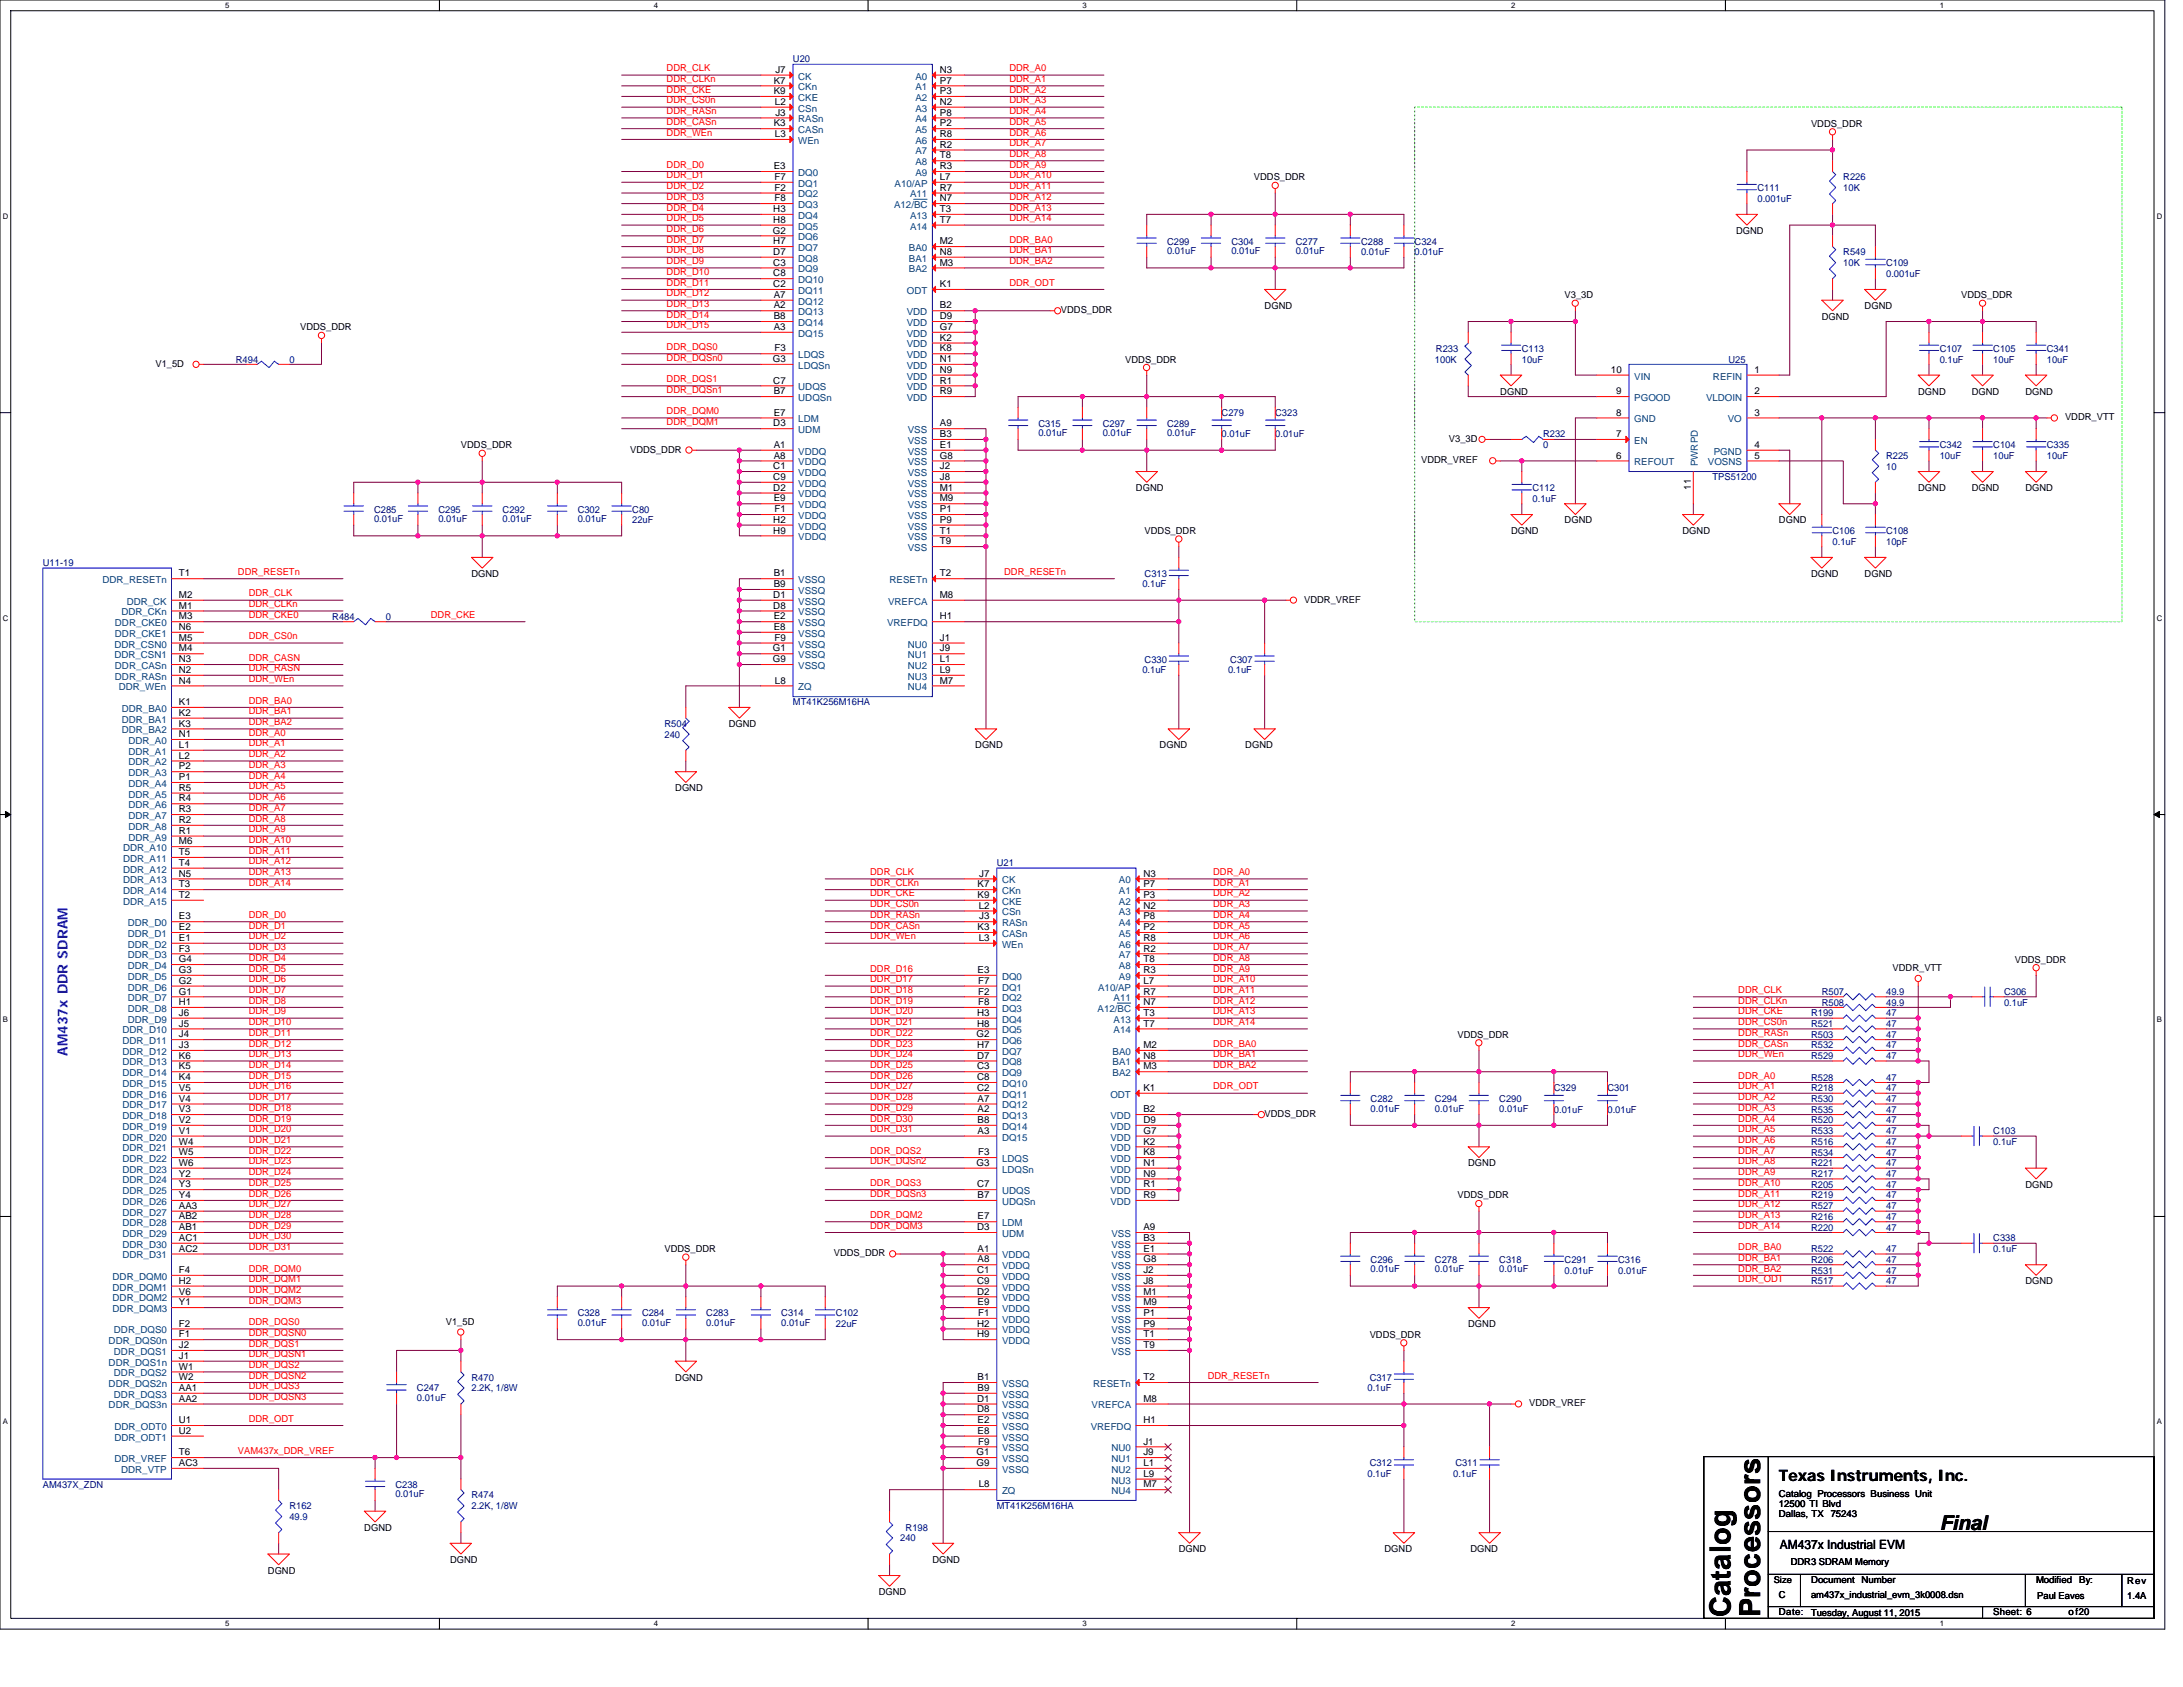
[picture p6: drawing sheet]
<svg xmlns="http://www.w3.org/2000/svg" width="279mm" height="216mm" viewBox="0 0 279 216" stroke-linecap="round" stroke-linejoin="round" font-family="sans-serif">
<defs><g id="words">
<g font-size="3.7">
<text x="221.5" y="207" transform="rotate(-90 221.5 207)">Catalog</text>
<text x="225.3" y="207" transform="rotate(-90 225.3 207)">Processors</text>
</g>
<text font-size="2.6" x="248.3" y="195.8">Final</text>
<text font-size="2" x="227.7" y="189.5">Texas Instruments, Inc.</text>
<text font-size="1.8" fill="#00f" x="8.7" y="135.1" transform="rotate(-90 8.7 135.1)">AM437x DDR SDRAM</text>
<text font-size="1.6" x="227.8" y="198.2">AM437x Industrial EVM</text>
<g font-size="1.2" fill="#f00">
<text x="85.3" y="10.5">DDR_CLKn</text>
<text x="85.3" y="11.9">DDR_CKE</text>
<text x="85.3" y="9.1">DDR_CLK</text>
<text x="129.2" y="9.1">DDR_A0</text>
<text x="129.2" y="10.5">DDR_A1</text>
<text x="129.2" y="11.9">DDR_A2</text>
<text x="85.3" y="14.6">DDR_RASn</text>
<text x="85.3" y="17.4">DDR_WEn</text>
<text x="85.3" y="16">DDR_CASn</text>
<text x="85.3" y="13.2">DDR_CS0n</text>
<text x="129.2" y="13.2">DDR_A3</text>
<text x="129.2" y="14.6">DDR_A4</text>
<text x="129.2" y="16">DDR_A5</text>
<text x="129.2" y="17.4">DDR_A6</text>
<text x="85.3" y="22.8">DDR_D1</text>
<text x="85.3" y="21.5">DDR_D0</text>
<text x="129.2" y="20.1">DDR_A8</text>
<text x="129.2" y="21.5">DDR_A9</text>
<text x="129.2" y="22.8">DDR_A10</text>
<text x="129.2" y="18.7">DDR_A7</text>
<text x="85.3" y="25.6">DDR_D3</text>
<text x="85.3" y="29.7">DDR_D6</text>
<text x="85.3" y="26.9">DDR_D4</text>
<text x="85.3" y="28.3">DDR_D5</text>
<text x="85.3" y="24.2">DDR_D2</text>
<text x="129.2" y="28.3">DDR_A14</text>
<text x="129.2" y="24.2">DDR_A11</text>
<text x="129.2" y="25.6">DDR_A12</text>
<text x="129.2" y="26.9">DDR_A13</text>
<text x="85.3" y="31.1">DDR_D7</text>
<text x="85.3" y="33.8">DDR_D9</text>
<text x="85.3" y="32.4">DDR_D8</text>
<text x="85.3" y="35.2">DDR_D10</text>
<text x="129.2" y="33.8">DDR_BA2</text>
<text x="129.2" y="31.1">DDR_BA0</text>
<text x="129.2" y="32.4">DDR_BA1</text>
<text x="85.3" y="36.6">DDR_D11</text>
<text x="85.3" y="40.7">DDR_D14</text>
<text x="85.3" y="39.3">DDR_D13</text>
<text x="85.3" y="37.9">DDR_D12</text>
<text x="129.2" y="36.6">DDR_ODT</text>
<text x="85.3" y="44.8">DDR_DQS0</text>
<text x="85.3" y="46.1">DDR_DQSn0</text>
<text x="85.3" y="42">DDR_D15</text>
<text x="85.3" y="48.9">DDR_DQS1</text>
<text x="85.3" y="50.3">DDR_DQSn1</text>
<text x="85.3" y="53">DDR_DQM0</text>
<text x="85.3" y="54.4">DDR_DQM1</text>
<text x="30.5" y="73.6">DDR_RESETn</text>
<text x="31.8" y="77.7">DDR_CLKn</text>
<text x="31.8" y="76.3">DDR_CLK</text>
<text x="128.5" y="73.6">DDR_RESETn</text>
<text x="31.8" y="79.1">DDR_CKE0</text>
<text x="31.8" y="81.8">DDR_CS0n</text>
<text x="55.1" y="79.1">DDR_CKE</text>
<text x="31.8" y="87.3">DDR_WEn</text>
<text x="31.8" y="84.6">DDR_CASN</text>
<text x="31.8" y="85.9">DDR_RASN</text>
<text x="31.8" y="90">DDR_BA0</text>
<text x="31.8" y="92.8">DDR_BA2</text>
<text x="31.8" y="91.4">DDR_BA1</text>
<text x="31.8" y="95.5">DDR_A1</text>
<text x="31.8" y="94.1">DDR_A0</text>
<text x="31.8" y="98.3">DDR_A3</text>
<text x="31.8" y="96.9">DDR_A2</text>
<text x="31.8" y="99.7">DDR_A4</text>
<text x="31.8" y="101">DDR_A5</text>
<text x="31.8" y="105.1">DDR_A8</text>
<text x="31.8" y="102.4">DDR_A6</text>
<text x="31.8" y="106.5">DDR_A9</text>
<text x="31.8" y="103.8">DDR_A7</text>
<text x="31.8" y="107.9">DDR_A10</text>
<text x="31.8" y="112">DDR_A13</text>
<text x="31.8" y="113.4">DDR_A14</text>
<text x="31.8" y="110.6">DDR_A12</text>
<text x="31.8" y="109.2">DDR_A11</text>
<text x="111.4" y="113.4">DDR_CLKn</text>
<text x="111.4" y="112">DDR_CLK</text>
<text x="155.3" y="113.4">DDR_A1</text>
<text x="155.3" y="112">DDR_A0</text>
<text x="31.8" y="117.5">DDR_D0</text>
<text x="31.8" y="118.9">DDR_D1</text>
<text x="111.4" y="117.5">DDR_RASn</text>
<text x="111.4" y="114.7">DDR_CKE</text>
<text x="111.4" y="118.9">DDR_CASn</text>
<text x="111.4" y="116.1">DDR_CS0n</text>
<text x="155.3" y="116.1">DDR_A3</text>
<text x="155.3" y="117.5">DDR_A4</text>
<text x="155.3" y="118.9">DDR_A5</text>
<text x="155.3" y="114.7">DDR_A2</text>
<text x="31.8" y="121.6">DDR_D3</text>
<text x="31.8" y="120.2">DDR_D2</text>
<text x="31.8" y="125.7">DDR_D6</text>
<text x="31.8" y="124.3">DDR_D5</text>
<text x="31.8" y="123">DDR_D4</text>
<text x="111.4" y="120.2">DDR_WEn</text>
<text x="111.4" y="124.3">DDR_D16</text>
<text x="111.4" y="125.7">DDR_D17</text>
<text x="155.3" y="123">DDR_A8</text>
<text x="155.3" y="124.3">DDR_A9</text>
<text x="155.3" y="120.2">DDR_A6</text>
<text x="155.3" y="125.7">DDR_A10</text>
<text x="155.3" y="121.6">DDR_A7</text>
<text x="31.8" y="129.8">DDR_D9</text>
<text x="31.8" y="131.2">DDR_D10</text>
<text x="31.8" y="128.4">DDR_D8</text>
<text x="31.8" y="127.1">DDR_D7</text>
<text x="111.4" y="127.1">DDR_D18</text>
<text x="111.4" y="128.4">DDR_D19</text>
<text x="111.4" y="129.8">DDR_D20</text>
<text x="111.4" y="131.2">DDR_D21</text>
<text x="155.3" y="131.2">DDR_A14</text>
<text x="155.3" y="128.4">DDR_A12</text>
<text x="155.3" y="127.1">DDR_A11</text>
<text x="155.3" y="129.8">DDR_A13</text>
<text x="222.5" y="128.4">DDR_CLKn</text>
<text x="222.5" y="129.8">DDR_CKE</text>
<text x="222.5" y="131.2">DDR_CS0n</text>
<text x="222.5" y="127.1">DDR_CLK</text>
<text x="31.8" y="132.6">DDR_D11</text>
<text x="31.8" y="136.7">DDR_D14</text>
<text x="31.8" y="135.3">DDR_D13</text>
<text x="31.8" y="133.9">DDR_D12</text>
<text x="111.4" y="133.9">DDR_D23</text>
<text x="111.4" y="132.6">DDR_D22</text>
<text x="111.4" y="135.3">DDR_D24</text>
<text x="111.4" y="136.7">DDR_D25</text>
<text x="155.3" y="136.7">DDR_BA2</text>
<text x="155.3" y="133.9">DDR_BA0</text>
<text x="155.3" y="135.3">DDR_BA1</text>
<text x="222.5" y="135.3">DDR_WEn</text>
<text x="222.5" y="133.9">DDR_CASn</text>
<text x="222.5" y="132.6">DDR_RASn</text>
<text x="31.8" y="138">DDR_D15</text>
<text x="31.8" y="139.4">DDR_D16</text>
<text x="31.8" y="140.8">DDR_D17</text>
<text x="31.8" y="143.5">DDR_D19</text>
<text x="31.8" y="142.2">DDR_D18</text>
<text x="111.4" y="139.4">DDR_D27</text>
<text x="111.4" y="138">DDR_D26</text>
<text x="111.4" y="140.8">DDR_D28</text>
<text x="111.4" y="143.5">DDR_D30</text>
<text x="111.4" y="142.2">DDR_D29</text>
<text x="155.3" y="139.4">DDR_ODT</text>
<text x="222.5" y="138">DDR_A0</text>
<text x="222.5" y="143.5">DDR_A4</text>
<text x="222.5" y="142.2">DDR_A3</text>
<text x="222.5" y="139.4">DDR_A1</text>
<text x="222.5" y="140.8">DDR_A2</text>
<text x="31.8" y="146.3">DDR_D21</text>
<text x="31.8" y="144.9">DDR_D20</text>
<text x="31.8" y="147.7">DDR_D22</text>
<text x="31.8" y="149">DDR_D23</text>
<text x="111.4" y="147.7">DDR_DQS2</text>
<text x="111.4" y="149">DDR_DQSn2</text>
<text x="111.4" y="144.9">DDR_D31</text>
<text x="222.5" y="149">DDR_A8</text>
<text x="222.5" y="146.3">DDR_A6</text>
<text x="222.5" y="144.9">DDR_A5</text>
<text x="222.5" y="147.7">DDR_A7</text>
<text x="31.8" y="151.8">DDR_D25</text>
<text x="31.8" y="150.4">DDR_D24</text>
<text x="31.8" y="153.1">DDR_D26</text>
<text x="31.8" y="154.5">DDR_D27</text>
<text x="31.8" y="155.9">DDR_D28</text>
<text x="111.4" y="155.9">DDR_DQM2</text>
<text x="111.4" y="151.8">DDR_DQS3</text>
<text x="111.4" y="153.1">DDR_DQSn3</text>
<text x="222.5" y="150.4">DDR_A9</text>
<text x="222.5" y="151.8">DDR_A10</text>
<text x="222.5" y="155.9">DDR_A13</text>
<text x="222.5" y="154.5">DDR_A12</text>
<text x="222.5" y="153.1">DDR_A11</text>
<text x="31.8" y="158.6">DDR_D30</text>
<text x="31.8" y="157.2">DDR_D29</text>
<text x="31.8" y="160">DDR_D31</text>
<text x="111.4" y="157.2">DDR_DQM3</text>
<text x="222.5" y="160">DDR_BA0</text>
<text x="222.5" y="161.4">DDR_BA1</text>
<text x="222.5" y="157.2">DDR_A14</text>
<text x="31.8" y="164.1">DDR_DQM1</text>
<text x="31.8" y="162.7">DDR_DQM0</text>
<text x="31.8" y="166.9">DDR_DQM3</text>
<text x="31.8" y="165.5">DDR_DQM2</text>
<text x="222.5" y="162.7">DDR_BA2</text>
<text x="222.5" y="164.1">DDR_ODT</text>
<text x="31.8" y="173.7">DDR_DQSN1</text>
<text x="31.8" y="172.3">DDR_DQS1</text>
<text x="31.8" y="169.6">DDR_DQS0</text>
<text x="31.8" y="171">DDR_DQSN0</text>
<text x="31.8" y="179.2">DDR_DQSN3</text>
<text x="31.8" y="177.8">DDR_DQS3</text>
<text x="31.8" y="175.1">DDR_DQS2</text>
<text x="31.8" y="176.4">DDR_DQSN2</text>
<text x="154.6" y="176.4">DDR_RESETn</text>
<text x="31.8" y="181.9">DDR_ODT</text>
<text x="30.5" y="186.1">VAM437x_DDR_VREF</text>
</g>
<g font-size="1.2">
<text x="99" y="10.7">K7</text>
<text x="99.3" y="9.3">J7</text>
<text x="120.3" y="9.3">N3</text>
<text x="120.3" y="10.7">P7</text>
<text x="99" y="12">K9</text>
<text x="99" y="16.2">K3</text>
<text x="99.2" y="13.4">L2</text>
<text x="99.2" y="17.5">L3</text>
<text x="99.3" y="14.8">J3</text>
<text x="120.3" y="12">P3</text>
<text x="120.3" y="13.4">N2</text>
<text x="120.3" y="14.8">P8</text>
<text x="120.3" y="16.2">P2</text>
<text x="120.3" y="17.5">R8</text>
<text x="231.8" y="16.2">VDDS_DDR</text>
<text x="99" y="21.7">E3</text>
<text x="99.1" y="23">F7</text>
<text x="120.3" y="18.9">R2</text>
<text x="120.3" y="20.3">T8</text>
<text x="120.3" y="21.7">R3</text>
<text x="120.3" y="23">L7</text>
<text x="160.5" y="23.1">VDDS_DDR</text>
<text x="98.9" y="29.9">G2</text>
<text x="99" y="27.1">H3</text>
<text x="99" y="28.5">H8</text>
<text x="99.1" y="24.4">F2</text>
<text x="99.1" y="25.8">F8</text>
<text x="120.3" y="24.4">R7</text>
<text x="120.3" y="27.1">T3</text>
<text x="120.3" y="28.5">T7</text>
<text x="120.3" y="25.8">N7</text>
<text x="222.2" y="29.9">DGND</text>
<text x="99" y="31.3">H7</text>
<text x="99" y="32.6">D7</text>
<text x="99" y="34">C3</text>
<text x="99" y="35.4">C8</text>
<text x="120.3" y="31.3">M2</text>
<text x="120.3" y="32.6">N8</text>
<text x="120.3" y="34">M3</text>
<text x="99" y="36.7">C2</text>
<text x="99" y="38.1">A7</text>
<text x="99" y="39.5">A2</text>
<text x="99" y="40.9">B8</text>
<text x="120.3" y="36.7">K1</text>
<text x="120.3" y="40.9">D9</text>
<text x="120.3" y="39.5">B2</text>
<text x="135.8" y="40.1">VDDS_DDR</text>
<text x="161.9" y="39.5">DGND</text>
<text x="200.3" y="38.2">V3_3D</text>
<text x="233.2" y="40.9">DGND</text>
<text x="238.7" y="39.5">DGND</text>
<text x="251" y="38.2">VDDS_DDR</text>
<text x="19.9" y="46.9">V1_5D</text>
<text x="38.4" y="42.3">VDDS_DDR</text>
<text x="98.9" y="46.3">G3</text>
<text x="99" y="42.2">A3</text>
<text x="99.1" y="45">F3</text>
<text x="120.3" y="42.2">G7</text>
<text x="120.3" y="43.6">K2</text>
<text x="120.3" y="45">K8</text>
<text x="120.3" y="46.3">N1</text>
<text x="120.3" y="47.7">N9</text>
<text x="144" y="46.4">VDDS_DDR</text>
<text x="206.2" y="47.7">10</text>
<text x="224.5" y="47.7">1</text>
<text x="99" y="49.1">C7</text>
<text x="99" y="53.2">E7</text>
<text x="99" y="50.5">B7</text>
<text x="120.3" y="49.1">R1</text>
<text x="120.3" y="50.5">R9</text>
<text x="192" y="50.5">DGND</text>
<text x="206.9" y="53.2">8</text>
<text x="206.9" y="50.5">9</text>
<text x="224.5" y="50.5">2</text>
<text x="224.5" y="53.2">3</text>
<text x="245.5" y="50.5">DGND</text>
<text x="252.4" y="50.5">DGND</text>
<text x="259.2" y="50.5">DGND</text>
<text x="264.3" y="53.8">VDDR_VTT</text>
<text x="59" y="57.4">VDDS_DDR</text>
<text x="80.6" y="57.9">VDDS_DDR</text>
<text x="99" y="54.6">D3</text>
<text x="99" y="57.3">A1</text>
<text x="99" y="58.7">A8</text>
<text x="120.3" y="54.6">A9</text>
<text x="120.3" y="55.9">B3</text>
<text x="120.3" y="57.3">E1</text>
<text x="120.3" y="58.7">G8</text>
<text x="181.9" y="59.3">VDDR_VREF</text>
<text x="185.4" y="56.5">V3_3D</text>
<text x="206.9" y="58.7">6</text>
<text x="206.9" y="55.9">7</text>
<text x="224.5" y="58.7">5</text>
<text x="224.5" y="57.3">4</text>
<text x="99" y="60">C1</text>
<text x="99" y="61.4">C9</text>
<text x="99" y="62.8">D2</text>
<text x="99" y="64.2">E9</text>
<text x="99.1" y="65.6">F1</text>
<text x="120.3" y="60">J2</text>
<text x="120.3" y="61.4">J8</text>
<text x="120.3" y="62.8">M1</text>
<text x="120.3" y="64.2">M9</text>
<text x="120.3" y="65.6">P1</text>
<text x="145.4" y="62.8">DGND</text>
<text x="216.4" y="62.7" transform="rotate(-90 216.4 62.7)">11</text>
<text x="245.5" y="62.8">DGND</text>
<text x="252.4" y="62.8">DGND</text>
<text x="259.2" y="62.8">DGND</text>
<text x="99" y="66.9">H2</text>
<text x="99" y="68.3">H9</text>
<text x="120.3" y="66.9">P9</text>
<text x="120.3" y="68.3">T1</text>
<text x="120.3" y="69.7">T9</text>
<text x="146.5" y="68.3">VDDS_DDR</text>
<text x="193.4" y="68.3">DGND</text>
<text x="200.3" y="67">DGND</text>
<text x="215.3" y="68.3">DGND</text>
<text x="227.7" y="67">DGND</text>
<text x="22.9" y="73.8">T1</text>
<text x="22.9" y="76.5">M2</text>
<text x="22.9" y="77.9">M1</text>
<text x="60.3" y="73.8">DGND</text>
<text x="99" y="76.5">D1</text>
<text x="99" y="77.9">D8</text>
<text x="99" y="75.1">B9</text>
<text x="99" y="73.8">B1</text>
<text x="120.3" y="73.8">T2</text>
<text x="120.3" y="76.5">M8</text>
<text x="166.9" y="77.1">VDDR_VREF</text>
<text x="231.8" y="73.8">DGND</text>
<text x="238.7" y="73.8">DGND</text>
<text x="22.9" y="79.3">M3</text>
<text x="22.9" y="80.6">N6</text>
<text x="22.9" y="82">M5</text>
<text x="22.9" y="83.4">M4</text>
<text x="98.9" y="83.4">G1</text>
<text x="99" y="79.3">E2</text>
<text x="99" y="80.6">E8</text>
<text x="99.1" y="82">F9</text>
<text x="120.3" y="82">J1</text>
<text x="120.3" y="83.4">J9</text>
<text x="120.3" y="79.3">H1</text>
<text x="22.9" y="84.8">N3</text>
<text x="22.9" y="86.1">N2</text>
<text x="22.9" y="87.5">N4</text>
<text x="98.9" y="84.8">G9</text>
<text x="99.2" y="87.5">L8</text>
<text x="120.3" y="84.8">L1</text>
<text x="120.3" y="86.1">L9</text>
<text x="120.3" y="87.5">M7</text>
<text x="22.9" y="90.2">K1</text>
<text x="22.9" y="91.6">K2</text>
<text x="22.9" y="93">K3</text>
<text x="22.9" y="94.3">N1</text>
<text x="22.9" y="95.7">L1</text>
<text x="93.3" y="93">DGND</text>
<text x="124.8" y="95.8">DGND</text>
<text x="148.4" y="95.8">DGND</text>
<text x="159.4" y="95.8">DGND</text>
<text x="22.9" y="97.1">L2</text>
<text x="22.9" y="98.5">P2</text>
<text x="22.9" y="99.8">P1</text>
<text x="22.9" y="101.2">R5</text>
<text x="86.4" y="101.3">DGND</text>
<text x="22.9" y="102.6">R4</text>
<text x="22.9" y="103.9">R3</text>
<text x="22.9" y="105.3">R2</text>
<text x="22.9" y="106.7">R1</text>
<text x="22.9" y="108.1">M6</text>
<text x="22.9" y="109.4">T5</text>
<text x="22.9" y="110.8">T4</text>
<text x="22.9" y="112.2">N5</text>
<text x="22.9" y="113.6">T3</text>
<text x="125.1" y="113.6">K7</text>
<text x="125.3" y="112.2">J7</text>
<text x="146.3" y="112.2">N3</text>
<text x="146.3" y="113.6">P7</text>
<text x="22.9" y="114.9">T2</text>
<text x="22.9" y="117.7">E3</text>
<text x="22.9" y="119">E2</text>
<text x="125.1" y="114.9">K9</text>
<text x="125.1" y="119">K3</text>
<text x="125.3" y="116.3">L2</text>
<text x="125.3" y="117.7">J3</text>
<text x="146.3" y="114.9">P3</text>
<text x="146.3" y="116.3">N2</text>
<text x="146.3" y="117.7">P8</text>
<text x="146.3" y="119">P2</text>
<text x="22.9" y="120.4">E1</text>
<text x="22.9" y="121.8">F3</text>
<text x="22.9" y="123.1">G4</text>
<text x="22.9" y="124.5">G3</text>
<text x="22.9" y="125.9">G2</text>
<text x="125.1" y="124.5">E3</text>
<text x="125.2" y="125.9">F7</text>
<text x="125.3" y="120.4">L3</text>
<text x="146.3" y="120.4">R8</text>
<text x="146.3" y="121.8">R2</text>
<text x="146.3" y="123.1">T8</text>
<text x="146.3" y="124.5">R3</text>
<text x="146.3" y="125.9">L7</text>
<text x="242.2" y="124.3">VDDR_VTT</text>
<text x="257.9" y="123.2">VDDS_DDR</text>
<text x="22.9" y="127.3">G1</text>
<text x="22.9" y="128.6">H1</text>
<text x="22.9" y="130">J6</text>
<text x="22.9" y="131.4">J5</text>
<text x="125.1" y="130">H3</text>
<text x="125.1" y="131.4">H8</text>
<text x="125.2" y="127.3">F2</text>
<text x="125.2" y="128.6">F8</text>
<text x="146.3" y="127.3">R7</text>
<text x="146.3" y="130">T3</text>
<text x="146.3" y="131.4">T7</text>
<text x="146.3" y="128.6">N7</text>
<text x="22.9" y="132.8">J4</text>
<text x="22.9" y="134.1">J3</text>
<text x="22.9" y="135.5">K6</text>
<text x="22.9" y="136.9">K5</text>
<text x="125" y="132.8">G2</text>
<text x="125.1" y="134.1">H7</text>
<text x="125.1" y="135.5">D7</text>
<text x="125.1" y="136.9">C3</text>
<text x="146.3" y="134.1">M2</text>
<text x="146.3" y="135.5">N8</text>
<text x="146.3" y="136.9">M3</text>
<text x="186.5" y="132.8">VDDS_DDR</text>
<text x="22.9" y="138.2">K4</text>
<text x="22.9" y="139.6">V5</text>
<text x="22.9" y="141">V4</text>
<text x="22.9" y="142.3">V3</text>
<text x="22.9" y="143.7">V2</text>
<text x="125.1" y="138.2">C8</text>
<text x="125.1" y="139.6">C2</text>
<text x="125.1" y="141">A7</text>
<text x="125.1" y="142.3">A2</text>
<text x="125.1" y="143.7">B8</text>
<text x="146.3" y="139.6">K1</text>
<text x="146.3" y="143.7">D9</text>
<text x="146.3" y="142.3">B2</text>
<text x="161.9" y="143">VDDS_DDR</text>
<text x="22.9" y="145.1">V1</text>
<text x="22.9" y="146.5">W4</text>
<text x="22.9" y="147.8">W5</text>
<text x="22.9" y="149.2">W6</text>
<text x="125" y="149.2">G3</text>
<text x="125.1" y="145.1">A3</text>
<text x="125.2" y="147.8">F3</text>
<text x="146.3" y="145.1">G7</text>
<text x="146.3" y="146.5">K2</text>
<text x="146.3" y="147.8">K8</text>
<text x="146.3" y="149.2">N1</text>
<text x="187.9" y="149.3">DGND</text>
<text x="22.9" y="150.6">Y2</text>
<text x="22.9" y="152">Y3</text>
<text x="22.9" y="153.3">Y4</text>
<text x="22.9" y="154.7">AA3</text>
<text x="125.1" y="152">C7</text>
<text x="125.1" y="153.3">B7</text>
<text x="146.3" y="150.6">N9</text>
<text x="146.3" y="152">R1</text>
<text x="146.3" y="153.3">R9</text>
<text x="186.5" y="153.4">VDDS_DDR</text>
<text x="259.2" y="152">DGND</text>
<text x="22.9" y="156.1">AB2</text>
<text x="22.9" y="157.4">AB1</text>
<text x="22.9" y="158.8">AC1</text>
<text x="22.9" y="160.2">AC2</text>
<text x="85" y="160.2">VDDS_DDR</text>
<text x="106.7" y="160.8">VDDS_DDR</text>
<text x="125.1" y="157.4">D3</text>
<text x="125.1" y="160.2">A1</text>
<text x="125.1" y="161.6">A8</text>
<text x="125.1" y="156.1">E7</text>
<text x="146.3" y="157.4">A9</text>
<text x="146.3" y="158.8">B3</text>
<text x="146.3" y="160.2">E1</text>
<text x="146.3" y="161.6">G8</text>
<text x="22.9" y="162.9">F4</text>
<text x="22.9" y="164.3">H2</text>
<text x="22.9" y="165.7">V6</text>
<text x="22.9" y="167">Y1</text>
<text x="125.1" y="162.9">C1</text>
<text x="125.1" y="164.3">C9</text>
<text x="125.1" y="165.7">D2</text>
<text x="125.1" y="167">E9</text>
<text x="146.3" y="162.9">J2</text>
<text x="146.3" y="164.3">J8</text>
<text x="146.3" y="165.7">M1</text>
<text x="146.3" y="167">M9</text>
<text x="259.2" y="164.3">DGND</text>
<text x="22.9" y="169.8">F2</text>
<text x="22.9" y="172.5">J2</text>
<text x="22.9" y="171.2">F1</text>
<text x="22.9" y="173.9">J1</text>
<text x="57.1" y="169.6">V1_5D</text>
<text x="125.1" y="169.8">H2</text>
<text x="125.1" y="171.2">H9</text>
<text x="125.2" y="168.4">F1</text>
<text x="146.3" y="168.4">P1</text>
<text x="146.3" y="169.8">P9</text>
<text x="146.3" y="171.2">T1</text>
<text x="146.3" y="172.5">T9</text>
<text x="175.3" y="171.2">VDDS_DDR</text>
<text x="187.9" y="169.8">DGND</text>
<text x="22.9" y="175.3">W1</text>
<text x="22.9" y="178">AA1</text>
<text x="22.9" y="176.6">W2</text>
<text x="22.9" y="179.4">AA2</text>
<text x="86.4" y="176.7">DGND</text>
<text x="125.1" y="179.4">D1</text>
<text x="125.1" y="178">B9</text>
<text x="125.1" y="176.6">B1</text>
<text x="146.3" y="176.6">T2</text>
<text x="146.3" y="179.4">M8</text>
<text x="195.7" y="180">VDDR_VREF</text>
<text x="22.9" y="182.1">U1</text>
<text x="22.9" y="183.5">U2</text>
<text x="125.1" y="180.8">D8</text>
<text x="125.1" y="182.1">E2</text>
<text x="125.1" y="183.5">E8</text>
<text x="125.2" y="184.9">F9</text>
<text x="146.3" y="184.9">J1</text>
<text x="146.3" y="182.1">H1</text>
<text x="22.9" y="187.6">AC3</text>
<text x="22.9" y="186.2">T6</text>
<text x="125" y="186.2">G1</text>
<text x="125" y="187.6">G9</text>
<text x="125.3" y="190.4">L8</text>
<text x="146.3" y="186.2">J9</text>
<text x="146.3" y="187.6">L1</text>
<text x="146.3" y="189">L9</text>
<text x="146.3" y="190.4">M7</text>
<text x="227.7" y="191.6">Catalog Processors Business Unit</text>
<text x="46.6" y="195.9">DGND</text>
<text x="227.7" y="192.9">12500 TI Blvd</text>
<text x="227.7" y="194.2">Dallas, TX</text>
<text x="234.3" y="194.2">75243</text>
<text x="34.3" y="201.4">DGND</text>
<text x="57.6" y="200">DGND</text>
<text x="119.3" y="200">DGND</text>
<text x="150.9" y="198.6">DGND</text>
<text x="177.2" y="198.6">DGND</text>
<text x="188.2" y="198.6">DGND</text>
<text x="227" y="202.6">Size</text>
<text x="229.2" y="200.3">DDR3 SDRAM Memory</text>
<text x="231.8" y="202.6">Document</text>
<text x="238.3" y="202.6">Number</text>
<text x="260.6" y="202.6">Modified</text>
<text x="266.1" y="202.6">By:</text>
<text x="272.3" y="202.8">Rev</text>
<text x="112.5" y="204.1">DGND</text>
<text x="227.7" y="206.7">Date:</text>
<text x="227.7" y="204.5">C</text>
<text x="231.8" y="206.9">Tuesday, August 11, 2015</text>
<text x="231.8" y="204.5">am437x_industrial_evm_3k0008.dsn</text>
<text x="255.1" y="206.7">Sheet: 6</text>
<text x="260.8" y="204.7">Paul Eaves</text>
<text x="264.7" y="206.7">of20</text>
<text x="272.3" y="204.7">1.4A</text>
</g>
<g font-size="1.2" fill="#000080">
<text x="101.5" y="8">U20</text>
<text x="235.9" y="23.1">R226</text>
<text x="224.9" y="24.4">C111</text>
<text x="224.9" y="25.8">0.001uF</text>
<text x="235.9" y="24.4">10K</text>
<text x="149.4" y="31.3">C299</text>
<text x="149.4" y="32.5">0.01uF</text>
<text x="157.6" y="31.3">C304</text>
<text x="157.6" y="32.5">0.01uF</text>
<text x="165.8" y="31.3">C277</text>
<text x="165.8" y="32.5">0.01uF</text>
<text x="174.2" y="31.3">C288</text>
<text x="174.2" y="32.7">0.01uF</text>
<text x="181.1" y="31.3">C324</text>
<text x="181.1" y="32.7">0.01uF</text>
<text x="235.9" y="32.7">R549</text>
<text x="235.9" y="34">10K</text>
<text x="241.4" y="34">C109</text>
<text x="241.4" y="35.4">0.001uF</text>
<text x="30.2" y="46.4">R494</text>
<text x="37" y="46.4">0</text>
<text x="183.7" y="46.4">100K</text>
<text x="183.8" y="45">R233</text>
<text x="194.8" y="45">C113</text>
<text x="194.8" y="46.4">10uF</text>
<text x="221.2" y="46.4">U25</text>
<text x="248.3" y="45">C107</text>
<text x="248.3" y="46.4">0.1uF</text>
<text x="255.1" y="45">C105</text>
<text x="255.1" y="46.4">10uF</text>
<text x="262" y="45">C341</text>
<text x="262" y="46.4">10uF</text>
<text x="156.4" y="53.3">C279</text>
<text x="163.2" y="53.3">C323</text>
<text x="132.9" y="54.6">C315</text>
<text x="132.9" y="55.9">0.01uF</text>
<text x="141.1" y="54.6">C297</text>
<text x="141.1" y="55.9">0.01uF</text>
<text x="149.4" y="54.6">C289</text>
<text x="149.4" y="55.9">0.01uF</text>
<text x="156.4" y="56">0.01uF</text>
<text x="163.2" y="56">0.01uF</text>
<text x="197.5" y="56">R232</text>
<text x="197.5" y="57.4">0</text>
<text x="241.4" y="58.7">R225</text>
<text x="248.3" y="57.4">C342</text>
<text x="248.3" y="58.7">10uF</text>
<text x="255.1" y="57.4">C104</text>
<text x="255.1" y="58.7">10uF</text>
<text x="262" y="57.4">C335</text>
<text x="262" y="58.7">10uF</text>
<text x="47.9" y="65.6">C285</text>
<text x="56.1" y="65.6">C295</text>
<text x="64.3" y="65.6">C292</text>
<text x="73.9" y="65.6">C302</text>
<text x="80.9" y="65.6">C80</text>
<text x="196.2" y="62.8">C112</text>
<text x="196.2" y="64.2">0.1uF</text>
<text x="219.2" y="61.5">TPS51200</text>
<text x="241.4" y="60.1">10</text>
<text x="47.9" y="66.8">0.01uF</text>
<text x="56.1" y="66.8">0.01uF</text>
<text x="64.3" y="66.8">0.01uF</text>
<text x="73.9" y="66.8">0.01uF</text>
<text x="80.9" y="67">22uF</text>
<text x="234.5" y="68.3">C106</text>
<text x="234.5" y="69.7">0.1uF</text>
<text x="241.4" y="68.3">C108</text>
<text x="241.4" y="69.7">10pF</text>
<text x="5.5" y="72.5">U11-19</text>
<text x="146.2" y="75.2">0.1uF</text>
<text x="146.5" y="73.8">C313</text>
<text x="42.5" y="79.3">R484</text>
<text x="49.4" y="79.3">0</text>
<text x="146.2" y="86.2">0.1uF</text>
<text x="146.5" y="84.8">C330</text>
<text x="157.2" y="86.2">0.1uF</text>
<text x="157.5" y="84.8">C307</text>
<text x="85" y="93">R504</text>
<text x="85" y="94.4">240</text>
<text x="101.5" y="90.3">MT41K256M16HA</text>
<text x="127.6" y="110.8">U21</text>
<text x="231.8" y="130">R199</text>
<text x="231.8" y="131.4">R521</text>
<text x="233.2" y="127.3">R507</text>
<text x="233.2" y="128.7">R508</text>
<text x="241.4" y="130">47</text>
<text x="241.4" y="131.4">47</text>
<text x="241.4" y="127.3">49.9</text>
<text x="241.4" y="128.7">49.9</text>
<text x="256.5" y="127.3">C306</text>
<text x="256.5" y="128.7">0.1uF</text>
<text x="231.8" y="132.8">R503</text>
<text x="231.8" y="134.2">R532</text>
<text x="231.8" y="135.6">R529</text>
<text x="241.4" y="132.8">47</text>
<text x="241.4" y="134.2">47</text>
<text x="241.4" y="135.6">47</text>
<text x="175.4" y="141">C282</text>
<text x="175.4" y="142.3">0.01uF</text>
<text x="183.7" y="141">C294</text>
<text x="183.7" y="142.3">0.01uF</text>
<text x="191.9" y="141">C290</text>
<text x="191.9" y="142.3">0.01uF</text>
<text x="198.9" y="139.7">C329</text>
<text x="198.9" y="142.4">0.01uF</text>
<text x="205.7" y="139.7">C301</text>
<text x="205.7" y="142.4">0.01uF</text>
<text x="231.8" y="139.7">R218</text>
<text x="231.8" y="143.8">R520</text>
<text x="231.8" y="142.4">R535</text>
<text x="231.8" y="138.3">R528</text>
<text x="231.8" y="141">R530</text>
<text x="241.4" y="139.7">47</text>
<text x="241.4" y="143.8">47</text>
<text x="241.4" y="142.4">47</text>
<text x="241.4" y="138.3">47</text>
<text x="241.4" y="141">47</text>
<text x="231.8" y="145.1">R533</text>
<text x="231.8" y="147.9">R534</text>
<text x="231.8" y="146.5">R516</text>
<text x="231.8" y="149.3">R221</text>
<text x="241.4" y="145.1">47</text>
<text x="241.4" y="147.9">47</text>
<text x="241.4" y="146.5">47</text>
<text x="241.4" y="149.3">47</text>
<text x="255.1" y="145.1">C103</text>
<text x="255.1" y="146.5">0.1uF</text>
<text x="231.8" y="152">R205</text>
<text x="231.8" y="150.6">R217</text>
<text x="231.8" y="154.7">R527</text>
<text x="231.8" y="153.4">R219</text>
<text x="241.4" y="152">47</text>
<text x="241.4" y="150.6">47</text>
<text x="241.4" y="154.7">47</text>
<text x="241.4" y="153.4">47</text>
<text x="175.4" y="161.6">C296</text>
<text x="183.7" y="161.6">C278</text>
<text x="191.9" y="161.6">C318</text>
<text x="200.3" y="161.6">C291</text>
<text x="207.1" y="161.6">C316</text>
<text x="231.8" y="156.1">R216</text>
<text x="231.8" y="161.6">R206</text>
<text x="231.8" y="160.2">R522</text>
<text x="231.8" y="157.5">R220</text>
<text x="241.4" y="156.1">47</text>
<text x="241.4" y="161.6">47</text>
<text x="241.4" y="160.2">47</text>
<text x="241.4" y="157.5">47</text>
<text x="255.1" y="158.9">C338</text>
<text x="255.1" y="160.2">0.1uF</text>
<text x="175.4" y="162.8">0.01uF</text>
<text x="183.7" y="162.8">0.01uF</text>
<text x="191.9" y="162.8">0.01uF</text>
<text x="200.3" y="163">0.01uF</text>
<text x="207.1" y="163">0.01uF</text>
<text x="231.8" y="164.3">R517</text>
<text x="231.8" y="163">R531</text>
<text x="241.4" y="164.3">47</text>
<text x="241.4" y="163">47</text>
<text x="73.9" y="168.5">C328</text>
<text x="73.9" y="169.7">0.01uF</text>
<text x="82.2" y="168.5">C284</text>
<text x="82.2" y="169.7">0.01uF</text>
<text x="90.4" y="168.5">C283</text>
<text x="90.4" y="169.7">0.01uF</text>
<text x="100" y="168.5">C314</text>
<text x="100" y="169.7">0.01uF</text>
<text x="107" y="168.5">C102</text>
<text x="107" y="169.8">22uF</text>
<text x="53.4" y="178.1">C247</text>
<text x="53.4" y="179.3">0.01uF</text>
<text x="60.3" y="176.7">R470</text>
<text x="60.3" y="178.1">2.2K, 1/8W</text>
<text x="175" y="178.1">0.1uF</text>
<text x="175.3" y="176.7">C317</text>
<text x="5.5" y="190.4">AM437X_ZDN</text>
<text x="50.6" y="190.4">C238</text>
<text x="50.6" y="191.6">0.01uF</text>
<text x="60.3" y="191.8">R474</text>
<text x="175" y="189">0.1uF</text>
<text x="175.3" y="187.7">C312</text>
<text x="186" y="189">0.1uF</text>
<text x="186.3" y="187.7">C311</text>
<text x="37" y="193.1">R162</text>
<text x="37" y="194.5">49.9</text>
<text x="60.3" y="193.1">2.2K, 1/8W</text>
<text x="115.2" y="197.3">240</text>
<text x="115.9" y="195.9">R198</text>
<text x="127.6" y="193.1">MT41K256M16HA</text>
</g>
<g font-size="1.2" fill="#004080">
<text x="102.2" y="10.2">CK</text>
<text x="102.2" y="11.6">CKn</text>
<text x="117.2" y="10.2">A0</text>
<text x="117.2" y="11.6">A1</text>
<text x="102.2" y="12.9">CKE</text>
<text x="102.2" y="14.3">CSn</text>
<text x="102.2" y="15.7">RASn</text>
<text x="102.2" y="17">CASn</text>
<text x="117.2" y="12.9">A2</text>
<text x="117.2" y="14.3">A3</text>
<text x="117.2" y="15.7">A4</text>
<text x="117.2" y="17">A5</text>
<text x="102.2" y="18.4">WEn</text>
<text x="102.2" y="22.5">DQ0</text>
<text x="102.2" y="23.9">DQ1</text>
<text x="114.5" y="23.9">A10/AP</text>
<text x="117.2" y="18.4">A6</text>
<text x="117.2" y="19.8">A7</text>
<text x="117.2" y="21.1">A8</text>
<text x="117.2" y="22.5">A9</text>
<text x="102.2" y="25.3">DQ2</text>
<text x="102.2" y="26.6">DQ3</text>
<text x="102.2" y="28">DQ4</text>
<text x="102.2" y="29.4">DQ5</text>
<text x="114.4" y="26.6">A12/BC</text>
<text x="116.5" y="25.3">A11</text>
<text x="116.5" y="28">A13</text>
<text x="116.5" y="29.4">A14</text>
<text x="102.2" y="30.8">DQ6</text>
<text x="102.2" y="32.1">DQ7</text>
<text x="102.2" y="33.5">DQ8</text>
<text x="102.2" y="34.9">DQ9</text>
<text x="116.3" y="32.1">BA0</text>
<text x="116.3" y="33.5">BA1</text>
<text x="116.3" y="34.9">BA2</text>
<text x="102.2" y="36.2">DQ10</text>
<text x="102.2" y="37.6">DQ11</text>
<text x="102.2" y="39">DQ12</text>
<text x="102.2" y="40.3">DQ13</text>
<text x="102.2" y="41.7">DQ14</text>
<text x="116.1" y="37.6">ODT</text>
<text x="116.1" y="41.7">VDD</text>
<text x="116.1" y="40.3">VDD</text>
<text x="102.2" y="47.2">LDQSn</text>
<text x="102.2" y="45.8">LDQS</text>
<text x="102.2" y="43.1">DQ15</text>
<text x="116.1" y="43.1">VDD</text>
<text x="116.1" y="44.5">VDD</text>
<text x="116.1" y="45.8">VDD</text>
<text x="116.1" y="47.2">VDD</text>
<text x="102.2" y="50">UDQS</text>
<text x="102.2" y="51.3">UDQSn</text>
<text x="116.1" y="48.6">VDD</text>
<text x="116.1" y="50">VDD</text>
<text x="116.1" y="51.3">VDD</text>
<text x="209.2" y="51.3">PGOOD</text>
<text x="209.2" y="48.6">VIN</text>
<text x="218.4" y="51.3">VLDOIN</text>
<text x="219.2" y="48.6">REFIN</text>
<text x="102.2" y="58.2">VDDQ</text>
<text x="102.2" y="59.6">VDDQ</text>
<text x="102.2" y="55.4">UDM</text>
<text x="102.2" y="54.1">LDM</text>
<text x="116.2" y="55.4">VSS</text>
<text x="116.2" y="56.8">VSS</text>
<text x="116.2" y="58.2">VSS</text>
<text x="116.2" y="59.6">VSS</text>
<text x="209.2" y="59.6">REFOUT</text>
<text x="209.2" y="56.8">EN</text>
<text x="209.2" y="54.1">GND</text>
<text x="217.3" y="59.7" transform="rotate(-90 217.3 59.7)">PWRPD</text>
<text x="218.6" y="59.6">VOSNS</text>
<text x="219.4" y="58.2">PGND</text>
<text x="221.1" y="54.1">VO</text>
<text x="102.2" y="60.9">VDDQ</text>
<text x="102.2" y="62.3">VDDQ</text>
<text x="102.2" y="63.7">VDDQ</text>
<text x="102.2" y="65">VDDQ</text>
<text x="116.2" y="60.9">VSS</text>
<text x="116.2" y="62.3">VSS</text>
<text x="116.2" y="63.7">VSS</text>
<text x="116.2" y="65">VSS</text>
<text x="102.2" y="66.4">VDDQ</text>
<text x="102.2" y="67.8">VDDQ</text>
<text x="102.2" y="69.2">VDDQ</text>
<text x="116.2" y="66.4">VSS</text>
<text x="116.2" y="67.8">VSS</text>
<text x="116.2" y="69.2">VSS</text>
<text x="116.2" y="70.5">VSS</text>
<text x="13.1" y="74.6">DDR_RESETn</text>
<text x="16.2" y="77.4">DDR_CK</text>
<text x="102.2" y="76">VSSQ</text>
<text x="102.2" y="77.4">VSSQ</text>
<text x="102.2" y="74.6">VSSQ</text>
<text x="113.7" y="77.4">VREFCA</text>
<text x="113.9" y="74.6">RESETn</text>
<text x="14.6" y="82.9">DDR_CSN0</text>
<text x="14.7" y="80.1">DDR_CKE0</text>
<text x="14.7" y="81.5">DDR_CKE1</text>
<text x="15.5" y="78.8">DDR_CKn</text>
<text x="102.2" y="78.8">VSSQ</text>
<text x="102.2" y="80.1">VSSQ</text>
<text x="102.2" y="81.5">VSSQ</text>
<text x="102.2" y="82.9">VSSQ</text>
<text x="113.5" y="80.1">VREFDQ</text>
<text x="116.2" y="82.9">NU0</text>
<text x="14.6" y="84.2">DDR_CSN1</text>
<text x="14.7" y="85.6">DDR_CASn</text>
<text x="14.7" y="87">DDR_RASn</text>
<text x="15.2" y="88.3">DDR_WEn</text>
<text x="102.2" y="88.3">ZQ</text>
<text x="102.2" y="84.2">VSSQ</text>
<text x="102.2" y="85.6">VSSQ</text>
<text x="116.2" y="84.2">NU1</text>
<text x="116.2" y="85.6">NU2</text>
<text x="116.2" y="87">NU3</text>
<text x="116.2" y="88.3">NU4</text>
<text x="15.6" y="91.1">DDR_BA0</text>
<text x="15.6" y="92.5">DDR_BA1</text>
<text x="15.6" y="93.9">DDR_BA2</text>
<text x="16.4" y="95.2">DDR_A0</text>
<text x="16.4" y="96.6">DDR_A1</text>
<text x="16.4" y="98">DDR_A2</text>
<text x="16.4" y="99.3">DDR_A3</text>
<text x="16.4" y="100.7">DDR_A4</text>
<text x="16.4" y="102.1">DDR_A5</text>
<text x="16.4" y="103.4">DDR_A6</text>
<text x="16.4" y="104.8">DDR_A7</text>
<text x="16.4" y="106.2">DDR_A8</text>
<text x="16.4" y="107.6">DDR_A9</text>
<text x="15.7" y="108.9">DDR_A10</text>
<text x="15.7" y="110.3">DDR_A11</text>
<text x="15.7" y="111.7">DDR_A12</text>
<text x="15.7" y="113.1">DDR_A13</text>
<text x="128.2" y="113.1">CK</text>
<text x="143.2" y="113.1">A0</text>
<text x="15.7" y="114.4">DDR_A14</text>
<text x="15.7" y="115.8">DDR_A15</text>
<text x="16.4" y="118.5">DDR_D0</text>
<text x="16.4" y="119.9">DDR_D1</text>
<text x="128.2" y="114.4">CKn</text>
<text x="128.2" y="115.8">CKE</text>
<text x="128.2" y="117.2">CSn</text>
<text x="128.2" y="118.5">RASn</text>
<text x="128.2" y="119.9">CASn</text>
<text x="143.2" y="114.4">A1</text>
<text x="143.2" y="115.8">A2</text>
<text x="143.2" y="117.2">A3</text>
<text x="143.2" y="118.5">A4</text>
<text x="143.2" y="119.9">A5</text>
<text x="16.4" y="121.3">DDR_D2</text>
<text x="16.4" y="122.6">DDR_D3</text>
<text x="16.4" y="124">DDR_D4</text>
<text x="16.4" y="125.4">DDR_D5</text>
<text x="128.2" y="121.3">WEn</text>
<text x="128.2" y="125.4">DQ0</text>
<text x="143.2" y="121.3">A6</text>
<text x="143.2" y="122.6">A7</text>
<text x="143.2" y="124">A8</text>
<text x="143.2" y="125.4">A9</text>
<text x="16.4" y="126.8">DDR_D6</text>
<text x="16.4" y="128.1">DDR_D7</text>
<text x="16.4" y="129.5">DDR_D8</text>
<text x="16.4" y="130.9">DDR_D9</text>
<text x="128.2" y="126.8">DQ1</text>
<text x="128.2" y="128.1">DQ2</text>
<text x="128.2" y="129.5">DQ3</text>
<text x="128.2" y="130.9">DQ4</text>
<text x="140.5" y="129.5">A12/BC</text>
<text x="140.5" y="126.8">A10/AP</text>
<text x="142.5" y="128.1">A11</text>
<text x="142.5" y="130.9">A13</text>
<text x="15.7" y="132.2">DDR_D10</text>
<text x="15.7" y="133.6">DDR_D11</text>
<text x="15.7" y="135">DDR_D12</text>
<text x="15.7" y="136.4">DDR_D13</text>
<text x="15.7" y="137.7">DDR_D14</text>
<text x="128.2" y="132.2">DQ5</text>
<text x="128.2" y="133.6">DQ6</text>
<text x="128.2" y="135">DQ7</text>
<text x="128.2" y="136.4">DQ8</text>
<text x="128.2" y="137.7">DQ9</text>
<text x="142.4" y="135">BA0</text>
<text x="142.4" y="136.4">BA1</text>
<text x="142.4" y="137.7">BA2</text>
<text x="142.5" y="132.2">A14</text>
<text x="15.7" y="139.1">DDR_D15</text>
<text x="15.7" y="140.5">DDR_D16</text>
<text x="15.7" y="141.9">DDR_D17</text>
<text x="15.7" y="143.2">DDR_D18</text>
<text x="128.2" y="139.1">DQ10</text>
<text x="128.2" y="140.5">DQ11</text>
<text x="128.2" y="141.9">DQ12</text>
<text x="128.2" y="143.2">DQ13</text>
<text x="142.1" y="140.5">ODT</text>
<text x="142.1" y="143.2">VDD</text>
<text x="15.7" y="144.6">DDR_D19</text>
<text x="15.7" y="146">DDR_D20</text>
<text x="15.7" y="147.3">DDR_D21</text>
<text x="15.7" y="148.7">DDR_D22</text>
<text x="128.2" y="148.7">LDQS</text>
<text x="128.2" y="144.6">DQ14</text>
<text x="128.2" y="146">DQ15</text>
<text x="142.1" y="144.6">VDD</text>
<text x="142.1" y="146">VDD</text>
<text x="142.1" y="147.3">VDD</text>
<text x="142.1" y="148.7">VDD</text>
<text x="15.7" y="150.1">DDR_D23</text>
<text x="15.7" y="151.4">DDR_D24</text>
<text x="15.7" y="152.8">DDR_D25</text>
<text x="15.7" y="154.2">DDR_D26</text>
<text x="15.7" y="155.6">DDR_D27</text>
<text x="128.2" y="150.1">LDQSn</text>
<text x="128.2" y="152.8">UDQS</text>
<text x="128.2" y="154.2">UDQSn</text>
<text x="142.1" y="150.1">VDD</text>
<text x="142.1" y="151.4">VDD</text>
<text x="142.1" y="152.8">VDD</text>
<text x="142.1" y="154.2">VDD</text>
<text x="15.7" y="156.9">DDR_D28</text>
<text x="15.7" y="158.3">DDR_D29</text>
<text x="15.7" y="159.7">DDR_D30</text>
<text x="15.7" y="161.1">DDR_D31</text>
<text x="128.2" y="161.1">VDDQ</text>
<text x="128.2" y="158.3">UDM</text>
<text x="128.2" y="156.9">LDM</text>
<text x="142.2" y="158.3">VSS</text>
<text x="142.2" y="159.7">VSS</text>
<text x="142.2" y="161.1">VSS</text>
<text x="14.4" y="163.8">DDR_DQM0</text>
<text x="14.4" y="165.2">DDR_DQM1</text>
<text x="14.4" y="166.5">DDR_DQM2</text>
<text x="14.4" y="167.9">DDR_DQM3</text>
<text x="128.2" y="162.4">VDDQ</text>
<text x="128.2" y="163.8">VDDQ</text>
<text x="128.2" y="165.2">VDDQ</text>
<text x="128.2" y="166.5">VDDQ</text>
<text x="128.2" y="167.9">VDDQ</text>
<text x="142.2" y="162.4">VSS</text>
<text x="142.2" y="163.8">VSS</text>
<text x="142.2" y="165.2">VSS</text>
<text x="142.2" y="166.5">VSS</text>
<text x="142.2" y="167.9">VSS</text>
<text x="13.9" y="172">DDR_DQS0n</text>
<text x="14.6" y="170.6">DDR_DQS0</text>
<text x="14.6" y="173.4">DDR_DQS1</text>
<text x="128.2" y="169.3">VDDQ</text>
<text x="128.2" y="170.6">VDDQ</text>
<text x="128.2" y="172">VDDQ</text>
<text x="142.2" y="169.3">VSS</text>
<text x="142.2" y="170.6">VSS</text>
<text x="142.2" y="172">VSS</text>
<text x="142.2" y="173.4">VSS</text>
<text x="13.9" y="174.8">DDR_DQS1n</text>
<text x="13.9" y="177.5">DDR_DQS2n</text>
<text x="14.6" y="176.1">DDR_DQS2</text>
<text x="14.6" y="178.9">DDR_DQS3</text>
<text x="128.2" y="178.9">VSSQ</text>
<text x="128.2" y="177.5">VSSQ</text>
<text x="139.9" y="177.5">RESETn</text>
<text x="13.9" y="180.3">DDR_DQS3n</text>
<text x="14.6" y="183">DDR_ODT0</text>
<text x="14.6" y="184.4">DDR_ODT1</text>
<text x="128.2" y="180.3">VSSQ</text>
<text x="128.2" y="181.6">VSSQ</text>
<text x="128.2" y="183">VSSQ</text>
<text x="128.2" y="184.4">VSSQ</text>
<text x="128.2" y="185.7">VSSQ</text>
<text x="139.6" y="183">VREFDQ</text>
<text x="139.7" y="180.3">VREFCA</text>
<text x="142.3" y="185.7">NU0</text>
<text x="14.6" y="187.1">DDR_VREF</text>
<text x="15.5" y="188.5">DDR_VTP</text>
<text x="128.2" y="191.2">ZQ</text>
<text x="128.2" y="187.1">VSSQ</text>
<text x="128.2" y="188.5">VSSQ</text>
<text x="142.3" y="187.1">NU1</text>
<text x="142.3" y="188.5">NU2</text>
<text x="142.3" y="189.9">NU3</text>
<text x="142.3" y="191.2">NU4</text>
</g>
<g font-size="1">
<text x="28.8" y="1">5</text>
<text x="83.7" y="1">4</text>
<text x="138.5" y="1">3</text>
<text x="193.4" y="1">2</text>
<text x="248.3" y="1">1</text>
<text x=".4" y="28">D</text>
<text x="276.1" y="28">D</text>
<text x=".4" y="79.4">C</text>
<text x="276.1" y="79.4">C</text>
<text x=".4" y="130.9">B</text>
<text x="276.1" y="130.9">B</text>
<text x=".4" y="182.3">A</text>
<text x="276.1" y="182.3">A</text>
<text x="28.8" y="208.2">5</text>
<text x="83.7" y="208.2">4</text>
<text x="138.5" y="208.2">3</text>
<text x="193.4" y="208.2">2</text>
<text x="248.3" y="208.2">1</text>
</g>
</g></defs>
<path d="M0 0h277.1v208.5h-277.1zM1.4 1.4h274.3v205.7h-274.3z" fill="none" stroke="#000" stroke-width=".13"/>
<g fill="#fff">
<path d="M28.8 .1h.6v1.1h-.6z"/>
<path d="M28.8 207.3h.6v1.1h-.6z"/>
</g>
<path d="M56.2 0v1.4M56.2 207.1v1.4" fill="none" stroke="#000" stroke-width=".13"/>
<g fill="#fff">
<path d="M83.7 .1h.5v1.1h-.5z"/>
<path d="M83.7 207.3h.5v1.1h-.5z"/>
</g>
<path d="M111.1 0v1.4M111.1 207.1v1.4" fill="none" stroke="#000" stroke-width=".13"/>
<g fill="#fff">
<path d="M138.5 .1h.6v1.1h-.6z"/>
<path d="M138.5 207.3h.6v1.1h-.6z"/>
</g>
<path d="M166 0v1.4M166 207.1v1.4" fill="none" stroke="#000" stroke-width=".13"/>
<g fill="#fff">
<path d="M193.4 .1h.6v1.1h-.6z"/>
<path d="M193.4 207.3h.6v1.1h-.6z"/>
</g>
<path d="M220.8 0v1.4M220.8 207.1v1.4" fill="none" stroke="#000" stroke-width=".13"/>
<g fill="#fff">
<path d="M248.3 .1h.5v1.1h-.5z"/>
<path d="M248.3 207.3h.5v1.1h-.5z"/>
<path d="M.4 27.1h.7v1.1h-.7z"/>
<path d="M276.1 27.1h.7v1.1h-.7z"/>
<path d="M.4 78.5h.7v1.1h-.7z"/>
<path d="M276.1 78.5h.7v1.1h-.7z"/>
</g>
<path d="M0 52.8h1.4M275.7 52.8h1.4" fill="none" stroke="#000" stroke-width=".13"/>
<g fill="#fff">
<path d="M.4 130h.6v1.1h-.6z"/>
<path d="M276.1 130h.6v1.1h-.6z"/>
</g>
<path d="M0 104.2h1.4M275.7 104.2h1.4" fill="none" stroke="#000" stroke-width=".13"/>
<path d="M.7 103.8l.7 .4-.7 .4zM275.7 104.2l.7-.4v.8z" fill="#000" stroke="#000" stroke-width=".13"/>
<g fill="#fff">
<path d="M.4 181.4h.6v1.1h-.6z"/>
<path d="M276.1 181.4h.6v1.1h-.6z"/>
</g>
<path d="M0 155.7h1.4M275.7 155.7h1.4M218.1 186.4h57.6v20.7h-57.6zM226.3 186.4v20.6M226.3 196h49.4M226.3 201.5h49.4M226.3 205.6h49.4M230.4 201.5v4.1M253.7 205.6v1.4M259.2 201.5v4.1M271.6 201.5v4.1" fill="none" stroke="#000" stroke-width=".13"/>
<path d="M181.1 13.7h90.5v65.9h-90.5z" fill="none" stroke="#0f0" stroke-width=".13" stroke-dasharray=".3 .3"/>
<g fill="none" stroke="#800040" stroke-width=".13">
<path d="M79.6 15.1h17.8M79.6 17.8h17.8M79.6 16.5h17.8M79.6 11h17.8M79.6 12.3h17.8M79.6 13.7h17.8M79.6 9.6h17.8M123.4 13.7h17.9M123.4 15.1h17.9M123.4 9.6h17.9M123.4 11h17.9M123.4 16.5h17.9"/>
<path d="M123.4 17.8h17.9M123.4 12.3h17.9M123.4 19.2h17.9M234.5 19.2h-10.9v2.7M234.5 19.2v1.4M234.5 17.8v1.4M79.6 26.1h17.8M79.6 23.3h17.8M79.6 21.9h17.8M79.6 30.2h17.8M79.6 31.6h17.8M79.6 27.4h17.8"/>
<path d="M79.6 28.8h17.8M79.6 24.7h17.8M79.6 34.3h17.8M79.6 37h17.8M79.6 32.9h17.8M79.6 39.8h17.8M79.6 38.4h17.8M79.6 35.7h17.8M123.4 20.6h17.9M123.4 21.9h17.9M123.4 28.8h17.9M123.4 23.3h17.9"/>
<path d="M123.4 24.7h17.9M123.4 26.1h17.9M123.4 27.4h17.9M123.4 34.3h17.9M123.4 31.6h17.9M123.4 32.9h17.9M123.4 37h17.9M123.4 39.8h1.4M124.8 39.8h9.6M124.8 39.8v1.3M146.8 32.9v1.4h8.2M155 34.3h17.8"/>
<path d="M155 32.9v1.4M155 27.4h8.2M155 27.4h-8.2v1.4M155 27.4v1.4M163.2 27.4h9.6M163.2 27.4v1.4M163.2 32.9v4.1M163.2 24.7v2.7M172.8 32.9v1.4M172.8 27.4v1.4M172.8 27.4h6.9v1.4M179.7 32.9v1.4h-6.9"/>
<path d="M201.6 39.8v1.3M223.6 26.1v1.3M234.5 28.8h5.5v2.8M234.5 28.8v1.4M234.5 28.8h-5.4v19.2h-1.4M234.5 37v1.4M234.5 27.4v1.4M240 35.7v1.3M253.7 39.8v1.3M26.1 46.6h5.5M41.1 43.9v2.7h-4.1M61.7 59v2.7"/>
<path d="M79.6 45.3h17.8M79.6 46.6h17.8M79.6 41.1h17.8M79.6 42.5h17.8M79.6 49.4h17.8M79.6 50.8h17.8M79.6 53.5h17.8M79.6 54.9h17.8M89.2 57.6h5.4M94.6 57.6h2.8M94.6 59h2.8M94.6 59v1.3"/>
<path d="M94.6 57.6v1.4M123.4 56.2h2.8M123.4 54.9h2.8v1.3M123.4 43.9h1.4M123.4 41.1h1.4M123.4 42.5h1.4M123.4 59h2.8M123.4 57.6h2.8M123.4 45.3h1.4M123.4 46.6h1.4M123.4 48h1.4M123.4 49.4h1.4"/>
<path d="M124.8 42.5v1.4M124.8 41.1v1.4M124.8 43.9v1.4M124.8 45.3v1.3M124.8 46.6v1.4M124.8 48v1.4M124.8 49.4v1.4h-1.4M126.2 56.2v1.4M126.2 57.6v1.4M126.2 59v2.7M130.3 56.2v1.4h8.2M138.5 57.6h17.9"/>
<path d="M138.5 50.8h8.3M138.5 50.8h-8.2v1.3M138.5 56.2v1.4M138.5 50.8v1.3M146.8 50.8h9.6M146.8 50.8v1.3M146.8 56.2v4.1M146.8 48v2.8M156.4 50.8v1.3M156.4 56.2v1.4M156.4 50.8h6.8v1.3M163.2 56.2v1.4h-6.8"/>
<path d="M187.9 49.4v1.4h16.5M190.6 56.2h2.8M192 59h2.8M193.4 46.6v1.4M193.4 41.1v1.4M193.4 41.1h-5.5v1.4M193.4 41.1h8.2M194.8 59h9.6M194.8 59v1.3M198.9 56.2h5.5M201.6 41.1v6.9h2.8M204.4 53.5h-2.8v11"/>
<path d="M227.7 59h8.2v5.5h4.1M227.7 53.5h5.5M227.7 57.6h1.4v6.9M233.2 53.5v12.3M233.2 53.5h6.8M240 53.5v2.7M240 53.5h6.9M246.9 41.1h-5.5v9.7h-13.7M246.9 59v1.3M246.9 53.5v1.4M246.9 46.6v1.4M246.9 41.1v1.4"/>
<path d="M246.9 53.5h6.8M246.9 41.1h6.8M253.7 59v1.3M253.7 46.6v1.4M253.7 41.1v1.4M253.7 41.1h6.9v1.4M260.6 53.5h1.4M260.6 53.5h-6.9v1.4M260.6 59v1.3M260.6 53.5v1.4M260.6 46.6v1.4M26.1 78.2h17.8"/>
<path d="M26.1 79.6h17.8M26.1 76.8h17.8M26.1 74.1h17.8M45.3 67.2v1.4h8.2M49.4 79.6h17.8M53.5 61.7v1.4M53.5 67.2v1.4M53.5 61.7h-8.2v1.4M53.5 61.7h8.2M53.5 68.6h8.2M61.7 61.7v1.4M61.7 68.6v2.7"/>
<path d="M61.7 68.6h9.6M61.7 67.2v1.4M61.7 61.7h9.6M71.3 67.2v1.4M71.3 61.7h8.3v1.4M71.3 61.7v1.4M79.6 67.2v1.4h-8.3M94.6 60.3h2.8M94.6 61.7h2.8M94.6 61.7v1.4h2.8M94.6 63.1v1.4h2.8M94.6 64.5v1.3h2.8"/>
<path d="M94.6 65.8v1.4h2.8M94.6 67.2v1.4h2.8M94.6 60.3v1.4M97.4 74.1h-2.8v1.3M97.4 79.6h-2.8v1.3M97.4 78.2h-2.8v1.4M97.4 76.8h-2.8v1.4M97.4 75.4h-2.8v1.4M123.4 76.8h27.5M123.4 79.6h27.5M123.4 74.1h19.2M123.4 61.7h2.8"/>
<path d="M123.4 60.3h2.8M123.4 63.1h2.8M123.4 64.5h2.8M123.4 65.8h2.8M123.4 67.2h2.8M123.4 68.6h2.8M126.2 68.6v1.4h-2.8M126.2 61.7v1.4M126.2 63.1v1.4M126.2 64.5v1.3M126.2 65.8v1.4M126.2 67.2v1.4"/>
<path d="M126.2 70v23.3M150.9 79.6v2.7M150.9 70v1.3M150.9 75.4v1.4M150.9 76.8v2.8M150.9 76.8h11M161.9 76.8h2.7M161.9 76.8v5.5M194.8 64.5v1.3M216.7 64.5v1.3M233.2 70v1.3M240 70v1.3"/>
<path d="M240 64.5v1.3M240 63.1v1.4M26.1 90.5h17.8M26.1 93.3h17.8M26.1 91.9h17.8M26.1 96h17.8M26.1 98.8h17.8M26.1 97.4h17.8M26.1 94.6h17.8M26.1 82.3h17.8M26.1 87.8h17.8M26.1 85h17.8"/>
<path d="M26.1 86.4h17.8M87.8 97.4v1.4M94.6 80.9h2.8M94.6 80.9v1.4M97.4 87.8h-9.6v2.7M97.4 85h-2.8v5.5M97.4 83.7h-2.8v1.3M97.4 82.3h-2.8v1.4M150.9 86.4v6.9M161.9 86.4v6.9M26.1 118h17.8M26.1 119.3h17.8"/>
<path d="M26.1 105.6h17.8M26.1 102.9h17.8M26.1 100.1h17.8M26.1 107h17.8M26.1 112.5h17.8M26.1 104.2h17.8M26.1 101.5h17.8M26.1 108.4h17.8M26.1 113.9h17.8M26.1 111.1h17.8M26.1 109.7h17.8M105.6 118h17.8"/>
<path d="M105.6 115.2h17.8M105.6 113.9h17.8M105.6 119.3h17.8M105.6 112.5h17.8M105.6 116.6h17.8M149.5 116.6h17.8M149.5 118h17.8M149.5 113.9h17.8M149.5 112.5h17.8M149.5 119.3h17.8M149.5 115.2h17.8M26.1 133.1h17.8"/>
<path d="M26.1 130.3h17.8M26.1 131.7h17.8M26.1 137.2h17.8M26.1 128.9h17.8M26.1 138.5h17.8M26.1 135.8h17.8M26.1 134.4h17.8M26.1 122.1h17.8M26.1 120.7h17.8M26.1 127.6h17.8M26.1 126.2h17.8M26.1 124.8h17.8"/>
<path d="M26.1 123.4h17.8M26.1 139.9h17.8M105.6 120.7h17.8M105.6 124.8h17.8M105.6 126.2h17.8M105.6 127.6h17.8M105.6 128.9h17.8M105.6 130.3h17.8M105.6 131.7h17.8M105.6 134.4h17.8M105.6 133.1h17.8M105.6 135.8h17.8"/>
<path d="M105.6 137.2h17.8M105.6 139.9h17.8M105.6 138.5h17.8M149.5 123.4h17.8M149.5 124.8h17.8M149.5 131.7h17.8M149.5 120.7h17.8M149.5 126.2h17.8M149.5 122.1h17.8M149.5 128.9h17.8M149.5 127.6h17.8M149.5 130.3h17.8"/>
<path d="M149.5 137.2h17.8M149.5 134.4h17.8M149.5 135.8h17.8M149.5 139.9h17.8M181.1 137.2h-8.3v1.3M181.1 137.2v1.3M181.1 137.2h8.2M189.3 137.2h9.6M189.3 137.2v1.3M189.3 134.4v2.8M198.9 137.2v1.3M198.9 137.2h6.8v1.3"/>
<path d="M216.7 135.8h17.8M216.7 134.4h17.8M216.7 128.9h17.8M216.7 130.3h17.8M216.7 131.7h17.8M216.7 127.6h17.8M216.7 133.1h17.8M216.7 138.5h17.8M216.7 139.9h17.8M241.4 130.3h4.1M241.4 133.1h4.1M241.4 134.4h4.1v1.4"/>
<path d="M241.4 131.7h4.1M241.4 139.9h4.1M241.4 138.5h4.1M241.4 135.8h4.1M241.4 127.6h8.2M245.5 130.3v1.4M245.5 126.2v4.1M245.5 131.7v2.7M245.5 138.5v1.4M245.5 139.9v1.4M245.5 135.8h1.4v2.7h-1.4M249.6 127.6h2.8"/>
<path d="M249.6 127.6v1.3h-8.2M260.6 124.8v2.8h-4.1M26.1 141.3h17.8M26.1 144h17.8M26.1 142.6h17.8M26.1 146.8h17.8M26.1 145.4h17.8M26.1 148.1h17.8M26.1 149.5h17.8M26.1 152.3h17.8M26.1 150.9h17.8M26.1 153.6h17.8"/>
<path d="M26.1 155h17.8M26.1 159.1h17.8M26.1 156.4h17.8M26.1 157.7h17.8M105.6 157.7h17.8M105.6 156.4h17.8M105.6 152.3h17.8M105.6 153.6h17.8M105.6 148.1h17.8M105.6 149.5h17.8M105.6 141.3h17.8M105.6 144h17.8"/>
<path d="M105.6 145.4h17.8M105.6 142.6h17.8M149.5 159.1h2.8M149.5 157.7h2.8v1.4M149.5 145.4h1.4M149.5 144h1.4M149.5 146.8h1.4M149.5 142.6h1.4M149.5 152.3h1.4M149.5 149.5h1.4M150.9 145.4v1.4M150.9 144v1.4"/>
<path d="M150.9 142.6v1.4M150.9 148.1v1.4M150.9 150.9v1.4M150.9 152.3v1.3h-1.4M150.9 142.6h9.6M150.9 146.8v1.3h-1.4M150.9 149.5v1.4h-1.4M152.3 159.1v1.4M172.8 142.6v1.4h8.3M181.1 142.6v1.4M181.1 157.7h-8.3v1.4M181.1 157.7v1.4"/>
<path d="M181.1 144h8.2M181.1 157.7h8.2M189.3 144h9.6M189.3 157.7h9.6M189.3 144v2.8M189.3 142.6v1.4M189.3 157.7v1.4M189.3 155v2.7M198.9 142.6v1.4M198.9 157.7v1.4M198.9 157.7h6.8v1.4M205.7 142.6v1.4h-6.8"/>
<path d="M216.7 144h17.8M216.7 150.9h17.8M216.7 149.5h17.8M216.7 142.6h17.8M216.7 146.8h17.8M216.7 145.4h17.8M216.7 152.3h17.8M216.7 157.7h17.8M216.7 156.4h17.8M216.7 148.1h17.8M216.7 155h17.8M216.7 153.6h17.8"/>
<path d="M216.7 141.3h17.8M241.4 150.9h4.1M241.4 157.7h4.1M241.4 153.6h4.1M241.4 144h4.1M241.4 142.6h4.1M241.4 141.3h4.1M241.4 146.8h4.1M241.4 149.5h4.1M241.4 148.1h4.1M241.4 145.4h4.1M241.4 156.4h4.1"/>
<path d="M241.4 155h4.1M241.4 152.3h4.1M245.5 145.4v1.4M245.5 152.3v1.3M245.5 153.6v1.4M245.5 155v1.4M245.5 141.3v1.3M245.5 142.6v1.4M245.5 146.8v1.3M245.5 148.1v1.4M245.5 149.5v1.4M245.5 156.4v1.3"/>
<path d="M245.5 144h1.4v1.4M245.5 145.4h1.4M245.5 150.9h1.4v1.4h-1.4M245.5 157.7h1.4v1.4M246.9 159.1h4.1M246.9 145.4h4.1M246.9 159.1h-1.4v1.4M255.1 159.1h5.5v2.8M255.1 145.4h5.5v4.1M26.1 174.2h17.8M26.1 172.8h17.8M26.1 170.1h17.8"/>
<path d="M26.1 171.4h17.8M26.1 179.7h17.8M26.1 178.3h17.8M26.1 175.6h17.8M26.1 176.9h17.8M26.1 164.6h17.8M26.1 163.2h17.8M26.1 167.3h17.8M26.1 166h17.8M26.1 160.5h17.8M50.8 179.7v6.8M59 172.8v1.4"/>
<path d="M59 171.4v1.4M59 172.8h-8.2v2.8M71.3 170.1v1.3h8.3M79.6 164.6h8.2M79.6 164.6v1.4M79.6 170.1v1.3h8.2M79.6 164.6h-8.3v1.4M87.8 164.6h9.6M87.8 171.4h9.6M87.8 161.9v2.7M87.8 170.1v1.3M87.8 164.6v1.4"/>
<path d="M87.8 171.4v2.8M97.4 164.6h8.2v1.4M97.4 164.6v1.4M97.4 170.1v1.3M105.6 170.1v1.3h-8.2M115.2 160.5h5.5M120.7 166h2.7M120.7 167.3h2.7M120.7 168.7h2.7M120.7 170.1h2.7M120.7 161.9h2.7M120.7 179.7h2.7"/>
<path d="M120.7 178.3h2.7M120.7 164.6v1.4M120.7 166v1.3M120.7 167.3v1.4M120.7 168.7v1.4M120.7 170.1v1.3h2.7M120.7 161.9v1.3M120.7 160.5v1.4M120.7 163.2v1.4M120.7 179.7v1.4M120.7 178.3v1.4M120.7 160.5h2.7"/>
<path d="M120.7 164.6h2.7M120.7 163.2h2.7M123.4 176.9h-2.7v1.4M149.5 163.2h2.8M149.5 161.9h2.8M149.5 164.6h2.8M149.5 160.5h2.8M149.5 171.4h2.8M149.5 172.8h2.8v23.4M149.5 176.9h19.2M152.3 161.9v1.3M152.3 163.2v1.4"/>
<path d="M152.3 160.5v1.4M152.3 170.1v1.3M152.3 171.4v1.4M152.3 164.6v1.4h-2.8M152.3 166v1.3h-2.8M152.3 167.3v1.4h-2.8M152.3 168.7v1.4h-2.8M172.8 163.2v1.4h8.3M179.7 172.8v1.4M179.7 178.3v1.4h-30.2M181.1 163.2v1.4M181.1 164.6h8.2"/>
<path d="M189.3 163.2v1.4M189.3 164.6v2.7M190.6 179.7h2.8M190.6 179.7v5.5M190.6 179.7h-10.9v2.7M198.9 163.2v1.4M205.7 163.2v1.4h-16.4M216.7 160.5h17.8M216.7 163.2h17.8M216.7 161.9h17.8M216.7 164.6h17.8M241.4 160.5h4.1"/>
<path d="M241.4 163.2h4.1M241.4 161.9h4.1M245.5 163.2v1.4h-4.1M245.5 160.5v1.4M245.5 161.9v1.3M26.1 186.5h21.9M26.1 187.9h9.6v2.7M26.1 182.4h17.8M35.7 197.5v1.4M48 186.5v1.4M48 192v1.4M48 186.5h2.8"/>
<path d="M50.8 186.5h8.2M59 196.2v1.3M59 186.5v2.8M59 181.1v5.4M120.7 185.2h2.7M120.7 182.4v1.4h2.7M120.7 187.9v9.6M120.7 185.2v1.3M120.7 183.8v1.4M120.7 186.5v1.4h2.7M120.7 186.5h2.7M120.7 181.1v1.3h2.7"/>
<path d="M120.7 181.1h2.7M123.4 190.6h-9.5v2.8M149.5 182.4h30.2M179.7 182.4v2.8M179.7 189.3v6.9M190.6 189.3v6.9M113.9 200.3v1.3"/>
</g>
<g fill="#f0f" stroke="#f0f" stroke-width=".13">
<circle cx="126.2" cy="60.3" r=".27"/>
<circle cx="126.2" cy="59" r=".27"/>
<circle cx="124.8" cy="42.5" r=".27"/>
<circle cx="124.8" cy="41.1" r=".27"/>
<circle cx="124.8" cy="39.8" r=".27"/>
<circle cx="126.2" cy="63.1" r=".27"/>
<circle cx="126.2" cy="61.7" r=".27"/>
<circle cx="126.2" cy="64.5" r=".27"/>
<circle cx="126.2" cy="67.2" r=".27"/>
<circle cx="126.2" cy="65.8" r=".27"/>
<circle cx="126.2" cy="68.6" r=".27"/>
<circle cx="126.2" cy="69.9" r=".27"/>
<circle cx="146.8" cy="57.6" r=".27"/>
<circle cx="138.5" cy="57.6" r=".27"/>
<circle cx="146.8" cy="50.7" r=".27"/>
<circle cx="138.5" cy="50.7" r=".27"/>
<circle cx="124.8" cy="45.3" r=".27"/>
<circle cx="124.8" cy="43.9" r=".27"/>
<circle cx="124.8" cy="48" r=".27"/>
<circle cx="124.8" cy="46.6" r=".27"/>
<circle cx="124.8" cy="49.4" r=".27"/>
<circle cx="156.3" cy="50.7" r=".27"/>
<circle cx="156.3" cy="57.6" r=".27"/>
<circle cx="245.5" cy="131.7" r=".27"/>
<circle cx="245.5" cy="130.3" r=".27"/>
<circle cx="245.5" cy="133" r=".27"/>
<circle cx="245.5" cy="134.4" r=".27"/>
<circle cx="245.5" cy="144" r=".27"/>
<circle cx="246.9" cy="159.1" r=".27"/>
<circle cx="245.5" cy="139.9" r=".27"/>
<circle cx="245.5" cy="142.6" r=".27"/>
<circle cx="245.5" cy="141.3" r=".27"/>
<circle cx="245.5" cy="138.5" r=".27"/>
<circle cx="245.5" cy="150.9" r=".27"/>
<circle cx="245.5" cy="146.8" r=".27"/>
<circle cx="245.5" cy="149.5" r=".27"/>
<circle cx="245.5" cy="148.1" r=".27"/>
<circle cx="245.5" cy="145.4" r=".27"/>
<circle cx="245.5" cy="153.6" r=".27"/>
<circle cx="245.5" cy="157.7" r=".27"/>
<circle cx="245.5" cy="156.3" r=".27"/>
<circle cx="245.5" cy="155" r=".27"/>
<circle cx="245.5" cy="152.2" r=".27"/>
<circle cx="245.5" cy="160.5" r=".27"/>
<circle cx="245.5" cy="163.2" r=".27"/>
<circle cx="245.5" cy="161.8" r=".27"/>
<circle cx="246.9" cy="145.4" r=".27"/>
<circle cx="249.6" cy="127.6" r=".27"/>
<circle cx="245.5" cy="135.8" r=".27"/>
<circle cx="194.8" cy="59" r=".27"/>
<circle cx="201.6" cy="41.1" r=".27"/>
<circle cx="193.4" cy="41.1" r=".27"/>
<circle cx="240" cy="64.5" r=".27"/>
<circle cx="233.2" cy="53.5" r=".27"/>
<circle cx="253.7" cy="53.5" r=".27"/>
<circle cx="246.9" cy="53.5" r=".27"/>
<circle cx="240" cy="53.5" r=".27"/>
<circle cx="253.7" cy="41.1" r=".27"/>
<circle cx="234.5" cy="28.8" r=".27"/>
<circle cx="234.5" cy="19.2" r=".27"/>
<circle cx="126.2" cy="57.6" r=".27"/>
<circle cx="126.2" cy="56.2" r=".27"/>
<circle cx="71.3" cy="61.7" r=".27"/>
<circle cx="61.7" cy="61.7" r=".27"/>
<circle cx="71.3" cy="68.6" r=".27"/>
<circle cx="61.7" cy="68.6" r=".27"/>
<circle cx="53.5" cy="61.7" r=".27"/>
<circle cx="53.5" cy="68.6" r=".27"/>
<circle cx="163.2" cy="34.3" r=".27"/>
<circle cx="155" cy="34.3" r=".27"/>
<circle cx="155" cy="27.4" r=".27"/>
<circle cx="172.8" cy="34.3" r=".27"/>
<circle cx="172.8" cy="27.4" r=".27"/>
<circle cx="163.2" cy="27.4" r=".27"/>
<circle cx="94.6" cy="57.6" r=".27"/>
<circle cx="94.6" cy="60.3" r=".27"/>
<circle cx="94.6" cy="59" r=".27"/>
<circle cx="94.6" cy="63.1" r=".27"/>
<circle cx="94.6" cy="61.7" r=".27"/>
<circle cx="94.6" cy="64.5" r=".27"/>
<circle cx="94.6" cy="67.2" r=".27"/>
<circle cx="94.6" cy="65.8" r=".27"/>
<circle cx="152.2" cy="161.8" r=".27"/>
<circle cx="152.2" cy="164.6" r=".27"/>
<circle cx="152.2" cy="163.2" r=".27"/>
<circle cx="152.2" cy="160.5" r=".27"/>
<circle cx="150.9" cy="142.6" r=".27"/>
<circle cx="150.9" cy="146.8" r=".27"/>
<circle cx="181" cy="137.1" r=".27"/>
<circle cx="150.9" cy="145.4" r=".27"/>
<circle cx="150.9" cy="144" r=".27"/>
<circle cx="152.2" cy="166" r=".27"/>
<circle cx="181" cy="144" r=".27"/>
<circle cx="152.2" cy="168.7" r=".27"/>
<circle cx="152.2" cy="167.3" r=".27"/>
<circle cx="152.2" cy="171.4" r=".27"/>
<circle cx="152.2" cy="170.1" r=".27"/>
<circle cx="198.9" cy="137.1" r=".27"/>
<circle cx="189.3" cy="137.1" r=".27"/>
<circle cx="198.9" cy="144" r=".27"/>
<circle cx="189.3" cy="144" r=".27"/>
<circle cx="150.9" cy="149.5" r=".27"/>
<circle cx="150.9" cy="148.1" r=".27"/>
<circle cx="150.9" cy="152.2" r=".27"/>
<circle cx="150.9" cy="150.9" r=".27"/>
<circle cx="120.7" cy="166" r=".27"/>
<circle cx="120.7" cy="167.3" r=".27"/>
<circle cx="120.7" cy="168.7" r=".27"/>
<circle cx="120.7" cy="170.1" r=".27"/>
<circle cx="152.2" cy="159.1" r=".27"/>
<circle cx="97.4" cy="164.6" r=".27"/>
<circle cx="97.4" cy="171.4" r=".27"/>
<circle cx="79.6" cy="164.6" r=".27"/>
<circle cx="87.8" cy="171.4" r=".27"/>
<circle cx="87.8" cy="164.6" r=".27"/>
<circle cx="79.6" cy="171.4" r=".27"/>
<circle cx="181" cy="164.6" r=".27"/>
<circle cx="181" cy="157.7" r=".27"/>
<circle cx="198.9" cy="157.7" r=".27"/>
<circle cx="198.9" cy="164.6" r=".27"/>
<circle cx="189.3" cy="164.6" r=".27"/>
<circle cx="189.3" cy="157.7" r=".27"/>
<circle cx="120.7" cy="160.5" r=".27"/>
<circle cx="120.7" cy="161.8" r=".27"/>
<circle cx="120.7" cy="164.6" r=".27"/>
<circle cx="120.7" cy="163.2" r=".27"/>
<circle cx="48" cy="186.5" r=".27"/>
<circle cx="161.8" cy="76.8" r=".27"/>
<circle cx="150.9" cy="76.8" r=".27"/>
<circle cx="150.9" cy="79.6" r=".27"/>
<circle cx="94.6" cy="85" r=".27"/>
<circle cx="94.6" cy="82.3" r=".27"/>
<circle cx="94.6" cy="83.7" r=".27"/>
<circle cx="94.6" cy="80.9" r=".27"/>
<circle cx="94.6" cy="78.2" r=".27"/>
<circle cx="94.6" cy="79.6" r=".27"/>
<circle cx="94.6" cy="75.4" r=".27"/>
<circle cx="94.6" cy="76.8" r=".27"/>
<circle cx="120.7" cy="187.9" r=".27"/>
<circle cx="120.7" cy="186.5" r=".27"/>
<circle cx="120.7" cy="185.2" r=".27"/>
<circle cx="120.7" cy="183.8" r=".27"/>
<circle cx="120.7" cy="182.4" r=".27"/>
<circle cx="120.7" cy="181" r=".27"/>
<circle cx="120.7" cy="179.7" r=".27"/>
<circle cx="120.7" cy="178.3" r=".27"/>
<circle cx="152.2" cy="172.8" r=".27"/>
<circle cx="190.6" cy="179.7" r=".27"/>
<circle cx="179.7" cy="182.4" r=".27"/>
<circle cx="179.7" cy="179.7" r=".27"/>
<circle cx="59" cy="186.5" r=".27"/>
<circle cx="50.7" cy="186.5" r=".27"/>
<circle cx="59" cy="172.8" r=".27"/>
<circle cx="246.9" cy="41.1" r=".27"/>
<circle cx="260.6" cy="53.5" r=".27"/>
</g>
<g fill="none" stroke="#f00" stroke-width=".13">
<path d="M97.4 9.6h4.1M97.4 11h4.1M97.4 12.3h4.1M97.4 13.7h4.1M97.4 15.1h4.1M97.4 16.5h4.1M97.4 17.8h4.1M119.3 9.6h4.1M119.3 11h4.1M119.3 12.3h4.1M119.3 13.7h4.1M119.3 15.1h4.1"/>
<path d="M119.3 16.5h4.1M119.3 17.8h4.1M119.3 19.2h4.1M234.5 17.3v.5M97.4 21.9h4.1M97.4 23.3h4.1M97.4 24.7h4.1M97.4 26.1h4.1M97.4 27.4h4.1M97.4 28.8h4.1M97.4 30.2h4.1M97.4 31.6h4.1"/>
<path d="M97.4 32.9h4.1M97.4 34.3h4.1M97.4 35.7h4.1M97.4 37h4.1M97.4 38.4h4.1M97.4 39.8h4.1M119.3 20.6h4.1M119.3 21.9h4.1M119.3 23.3h4.1M119.3 24.7h4.1M119.3 26.1h4.1M119.3 27.4h4.1"/>
<path d="M119.3 28.8h4.1M119.3 31.6h4.1M119.3 32.9h4.1M119.3 34.3h4.1M119.3 37h4.1M119.3 39.8h4.1M134.4 39.8h.6M146.8 28.8v1.4M146.8 31.6v1.3M155 28.8v1.4M155 31.6v1.3M161.9 37h2.7l-1.4 1.4z"/>
<path d="M163.2 24.2v.5M163.2 28.8v1.4M163.2 31.6v1.3M172.8 28.8v1.4M172.8 31.6v1.3M179.7 28.8v1.4M179.7 31.6v1.3M201.6 39.2v.6M222.2 27.4h2.7l-1.3 1.4zM223.6 21.9v1.4M223.6 24.7v1.4M233.2 38.4h2.7l-1.4 1.4z"/>
<path d="M234.5 30.2v1.4M234.5 35.7v1.3M234.5 20.6v1.3M234.5 26.1v1.3M238.7 37h2.7l-1.4 1.4zM240 31.6v1.3M240 34.3v1.4M253.7 39.2v.6M25.5 46.6h.6M31.6 46.6h1.3M35.7 46.6h1.3M41.1 43.3v.6"/>
<path d="M61.7 58.4v.6M88.6 57.6h.6M97.4 57.6h4.1M97.4 59h4.1M97.4 46.6h4.1M97.4 45.3h4.1M97.4 54.9h4.1M97.4 53.5h4.1M97.4 41.1h4.1M97.4 42.5h4.1M97.4 49.4h4.1M97.4 50.8h4.1"/>
<path d="M119.3 54.9h4.1M119.3 56.2h4.1M119.3 57.6h4.1M119.3 59h4.1M119.3 41.1h4.1M119.3 42.5h4.1M119.3 43.9h4.1M119.3 45.3h4.1M119.3 46.6h4.1M119.3 48h4.1M119.3 49.4h4.1M119.3 50.8h4.1"/>
<path d="M130.3 52.1v1.4M130.3 54.9v1.3M138.5 52.1v1.4M138.5 54.9v1.3M146.8 47.5v.5M146.8 52.1v1.4M146.8 54.9v1.3M156.4 52.1v1.4M156.4 54.9v1.3M163.2 52.1v1.4M163.2 54.9v1.3M187.9 42.5v1.4"/>
<path d="M187.9 48v1.4M190.1 56.2h.5M191.5 59h.5M192 48h2.8l-1.4 1.4zM193.4 42.5v1.4M193.4 45.3v1.3M193.4 56.2h1.4M197.5 56.2h1.4M204.4 59h4.1M204.4 56.2h4.1M204.4 53.5h4.1M204.4 50.8h4.1"/>
<path d="M204.4 48h4.1M223.6 48h4.1M223.6 50.8h4.1M223.6 53.5h4.1M223.6 57.6h4.1M223.6 59h4.1M240 56.2v1.4M245.5 48h2.8l-1.4 1.4zM246.9 54.9v1.3M246.9 57.6v1.4M246.9 42.5v1.4M246.9 45.3v1.3"/>
<path d="M252.4 48h2.7l-1.4 1.4zM253.7 54.9v1.3M253.7 57.6v1.4M253.7 42.5v1.4M253.7 45.3v1.3M259.2 48h2.8l-1.4 1.4zM260.6 42.5v1.4M260.6 45.3v1.3M260.6 54.9v1.3M260.6 57.6v1.4M262 53.5h.5M21.9 74.1h4.2"/>
<path d="M21.9 76.8h4.2M21.9 78.2h4.2M21.9 79.6h4.2M43.9 79.6h1.4M45.3 63.1v1.4M45.3 65.8v1.4M48 79.6h1.4M53.5 63.1v1.4M53.5 65.8v1.4M60.3 71.3h2.8l-1.4 1.4zM61.7 63.1v1.4M61.7 65.8v1.4"/>
<path d="M71.3 63.1v1.4M71.3 65.8v1.4M79.6 63.1v1.4M79.6 65.8v1.4M97.4 75.4h4.1M97.4 76.8h4.1M97.4 78.2h4.1M97.4 79.6h4.1M97.4 74.1h4.1M97.4 60.3h4.1M97.4 61.7h4.1M97.4 63.1h4.1"/>
<path d="M97.4 64.5h4.1M97.4 65.8h4.1M97.4 67.2h4.1M97.4 68.6h4.1M119.3 79.6h4.1M119.3 60.3h4.1M119.3 61.7h4.1M119.3 63.1h4.1M119.3 64.5h4.1M119.3 65.8h4.1M119.3 67.2h4.1M119.3 68.6h4.1"/>
<path d="M119.3 70h4.1M119.3 74.1h4.1M119.3 76.8h4.1M145.4 60.3h2.7l-1.3 1.4zM150.9 69.4v.6M150.9 71.3v1.4M150.9 74.1v1.3M164.6 76.8h.5M193.4 65.8h2.8l-1.4 1.4zM194.8 60.3v1.4M194.8 63.1v1.4M200.3 64.5h2.7l-1.4 1.3z"/>
<path d="M215.3 65.8h2.8l-1.4 1.4zM216.7 60.3v4.2M227.7 64.5h2.7l-1.3 1.3zM231.8 71.3h2.7l-1.3 1.4zM233.2 65.8v1.4M233.2 68.6v1.4M238.7 71.3h2.7l-1.4 1.4zM240 65.8v1.4M240 68.6v1.4M240 61.7v1.4M245.5 60.3h2.8l-1.4 1.4zM252.4 60.3h2.7l-1.4 1.4z"/>
<path d="M259.2 60.3h2.8l-1.4 1.4zM21.9 80.9h4.2M21.9 82.3h4.2M21.9 83.7h4.2M21.9 85h4.2M21.9 86.4h4.2M21.9 87.8h4.2M21.9 90.5h4.2M21.9 91.9h4.2M21.9 93.3h4.2M21.9 94.6h4.2M21.9 96h4.2"/>
<path d="M21.9 97.4h4.2M21.9 98.8h4.2M86.4 98.8h2.8l-1.4 1.3zM87.8 90.5v1.4M87.8 96v1.4M93.3 90.5h2.7l-1.4 1.4zM97.4 87.8h4.1M97.4 80.9h4.1M97.4 82.3h4.1M97.4 83.7h4.1M97.4 85h4.1M119.3 82.3h4.1"/>
<path d="M119.3 83.7h4.1M119.3 85h4.1M119.3 86.4h4.1M119.3 87.8h4.1M124.8 93.3h2.8l-1.4 1.3zM149.5 93.3h2.8l-1.4 1.3zM150.9 82.3v1.4M150.9 85v1.4M160.5 93.3h2.7l-1.3 1.3zM161.9 82.3v1.4M161.9 85v1.4M21.9 100.1h4.2"/>
<path d="M21.9 101.5h4.2M21.9 102.9h4.2M21.9 104.2h4.2M21.9 105.6h4.2M21.9 107h4.2M21.9 108.4h4.2M21.9 109.7h4.2M21.9 111.1h4.2M21.9 112.5h4.2M21.9 113.9h4.2M21.9 115.2h4.2M21.9 118h4.2"/>
<path d="M21.9 119.3h4.2M123.4 112.5h4.2M123.4 113.9h4.2M123.4 115.2h4.2M123.4 116.6h4.2M123.4 118h4.2M123.4 119.3h4.2M145.4 112.5h4.1M145.4 113.9h4.1M145.4 115.2h4.1M145.4 116.6h4.1M145.4 118h4.1"/>
<path d="M145.4 119.3h4.1M21.9 120.7h4.2M21.9 122.1h4.2M21.9 123.4h4.2M21.9 124.8h4.2M21.9 126.2h4.2M21.9 127.6h4.2M21.9 128.9h4.2M21.9 130.3h4.2M21.9 131.7h4.2M21.9 133.1h4.2M21.9 134.4h4.2"/>
<path d="M21.9 135.8h4.2M21.9 137.2h4.2M21.9 138.5h4.2M21.9 139.9h4.2M123.4 120.7h4.2M123.4 124.8h4.2M123.4 126.2h4.2M123.4 127.6h4.2M123.4 128.9h4.2M123.4 130.3h4.2M123.4 131.7h4.2M123.4 133.1h4.2"/>
<path d="M123.4 134.4h4.2M123.4 135.8h4.2M123.4 137.2h4.2M123.4 138.5h4.2M123.4 139.9h4.2M145.4 120.7h4.1M145.4 122.1h4.1M145.4 123.4h4.1M145.4 124.8h4.1M145.4 126.2h4.1M145.4 127.6h4.1M145.4 128.9h4.1"/>
<path d="M145.4 130.3h4.1M145.4 131.7h4.1M145.4 134.4h4.1M145.4 135.8h4.1M145.4 137.2h4.1M145.4 139.9h4.1M172.8 138.5v1.4M181.1 138.5v1.4M189.3 133.9v.5M189.3 138.5v1.4M198.9 138.5v1.4M205.7 138.5v1.4"/>
<path d="M234.5 130.3h1.4M234.5 139.9h1.4M234.5 131.7h1.4M234.5 127.6h1.4M234.5 133.1h1.4M234.5 128.9h1.4M234.5 134.4h1.4M234.5 135.8h1.4M234.5 138.5h1.4M240 130.3h1.4M240 139.9h1.4M240 131.7h1.4"/>
<path d="M240 127.6h1.4M240 133.1h1.4M240 128.9h1.4M240 134.4h1.4M240 135.8h1.4M240 138.5h1.4M245.5 125.6v.6M252.4 127.6h1.3M255.1 127.6h1.4M260.6 124.3v.5M21.9 141.3h4.2M21.9 142.6h4.2"/>
<path d="M21.9 144h4.2M21.9 145.4h4.2M21.9 146.8h4.2M21.9 148.1h4.2M21.9 149.5h4.2M21.9 150.9h4.2M21.9 152.3h4.2M21.9 153.6h4.2M21.9 155h4.2M21.9 156.4h4.2M21.9 157.7h4.2M21.9 159.1h4.2"/>
<path d="M123.4 149.5h4.2M123.4 148.1h4.2M123.4 157.7h4.2M123.4 156.4h4.2M123.4 141.3h4.2M123.4 142.6h4.2M123.4 144h4.2M123.4 145.4h4.2M123.4 152.3h4.2M123.4 153.6h4.2M145.4 157.7h4.1M145.4 159.1h4.1"/>
<path d="M145.4 144h4.1M145.4 145.4h4.1M145.4 146.8h4.1M145.4 148.1h4.1M145.4 149.5h4.1M145.4 150.9h4.1M145.4 152.3h4.1M145.4 153.6h4.1M145.4 142.6h4.1M160.5 142.6h.5M172.8 159.1v1.4M172.8 141.3v1.3"/>
<path d="M181.1 141.3v1.3M181.1 159.1v1.4M187.9 146.8h2.7l-1.3 1.3zM189.3 154.5v.5M189.3 141.3v1.3M189.3 159.1v1.4M198.9 141.3v1.3M198.9 159.1v1.4M205.7 159.1v1.4M205.7 141.3v1.3M234.5 156.4h1.4M234.5 145.4h1.4"/>
<path d="M234.5 148.1h1.4M234.5 144h1.4M234.5 146.8h1.4M234.5 152.3h1.4M234.5 142.6h1.4M234.5 150.9h1.4M234.5 155h1.4M234.5 149.5h1.4M234.5 153.6h1.4M234.5 157.7h1.4M234.5 141.3h1.4M240 156.4h1.4"/>
<path d="M240 145.4h1.4M240 148.1h1.4M240 144h1.4M240 146.8h1.4M240 152.3h1.4M240 142.6h1.4M240 150.9h1.4M240 155h1.4M240 149.5h1.4M240 153.6h1.4M240 157.7h1.4M240 141.3h1.4"/>
<path d="M251 145.4h1.4M251 159.1h1.4M253.7 145.4h1.4M253.7 159.1h1.4M259.2 149.5h2.8l-1.4 1.4zM21.9 160.5h4.2M21.9 163.2h4.2M21.9 164.6h4.2M21.9 166h4.2M21.9 167.3h4.2M21.9 170.1h4.2M21.9 171.4h4.2"/>
<path d="M21.9 172.8h4.2M21.9 174.2h4.2M21.9 175.6h4.2M21.9 176.9h4.2M21.9 178.3h4.2M21.9 179.7h4.2M50.8 175.6v1.3M50.8 178.3v1.4M59 170.9v.6M59 174.2v1.4M59 179.7v1.4M71.3 166v1.3"/>
<path d="M71.3 168.7v1.4M79.6 166v1.3M79.6 168.7v1.4M86.4 174.2h2.8l-1.4 1.4zM87.8 161.3v.6M87.8 166v1.3M87.8 168.7v1.4M97.4 166v1.3M97.4 168.7v1.4M105.6 166v1.3M105.6 168.7v1.4M114.7 160.5h.5"/>
<path d="M123.4 178.3h4.2M123.4 179.7h4.2M123.4 176.9h4.2M123.4 160.5h4.2M123.4 161.9h4.2M123.4 163.2h4.2M123.4 164.6h4.2M123.4 166h4.2M123.4 167.3h4.2M123.4 168.7h4.2M123.4 170.1h4.2M123.4 171.4h4.2"/>
<path d="M145.4 160.5h4.1M145.4 161.9h4.1M145.4 163.2h4.1M145.4 164.6h4.1M145.4 166h4.1M145.4 167.3h4.1M145.4 168.7h4.1M145.4 170.1h4.1M145.4 171.4h4.1M145.4 172.8h4.1M145.4 176.9h4.1M145.4 179.7h4.1"/>
<path d="M172.8 161.9v1.3M179.7 172.3v.5M179.7 174.2v1.4M179.7 176.9v1.4M181.1 161.9v1.3M187.9 167.3h2.7l-1.3 1.4zM189.3 161.9v1.3M193.4 179.7h.6M198.9 161.9v1.3M205.7 161.9v1.3M234.5 164.6h1.4M234.5 163.2h1.4"/>
<path d="M234.5 161.9h1.4M234.5 160.5h1.4M240 164.6h1.4M240 163.2h1.4M240 161.9h1.4M240 160.5h1.4M259.2 161.9h2.8l-1.4 1.3zM21.9 182.4h4.2M21.9 183.8h4.2M21.9 186.5h4.2M21.9 187.9h4.2M34.3 198.9h2.7l-1.3 1.4z"/>
<path d="M35.7 190.6v1.4M35.7 196.2v1.3M46.6 193.4h2.8l-1.4 1.4zM48 187.9v1.4M48 190.6v1.4M57.6 197.5h2.7l-1.3 1.4zM59 189.3v1.3M59 194.8v1.4M113.9 193.4v1.4M113.9 198.9v1.4M119.3 197.5h2.8l-1.4 1.4zM123.4 181.1h4.2"/>
<path d="M123.4 182.4h4.2M123.4 190.6h4.2M123.4 183.8h4.2M123.4 185.2h4.2M123.4 186.5h4.2M123.4 187.9h4.2M145.4 182.4h4.1M145.4 185.2h4.1M145.4 186.5h4.1M145.4 187.9h4.1M145.4 189.3h4.1M145.4 190.6h4.1"/>
<path d="M150.9 196.2h2.7l-1.3 1.3zM178.3 196.2h2.8l-1.4 1.3zM179.7 185.2v1.3M179.7 187.9v1.4M189.3 196.2h2.7l-1.4 1.3zM190.6 185.2v1.3M190.6 187.9v1.4M112.5 201.6h2.7l-1.3 1.4z"/>
<circle cx="234.5" cy="16.9" r=".4"/>
<circle cx="135.4" cy="39.8" r=".4"/>
<circle cx="163.2" cy="23.7" r=".4"/>
<circle cx="201.6" cy="38.8" r=".4"/>
<circle cx="253.8" cy="38.8" r=".4"/>
<circle cx="25.1" cy="46.6" r=".4"/>
<circle cx="41.1" cy="42.9" r=".4"/>
<circle cx="61.7" cy="58" r=".4"/>
<circle cx="88.2" cy="57.6" r=".4"/>
<circle cx="146.7" cy="47" r=".4"/>
<circle cx="189.7" cy="56.2" r=".39"/>
<circle cx="191" cy="59" r=".4"/>
<circle cx="262.9" cy="53.5" r=".4"/>
<circle cx="150.9" cy="69" r=".4"/>
<circle cx="165.5" cy="76.8" r=".4"/>
<circle cx="189.3" cy="133.5" r=".4"/>
<circle cx="245.5" cy="125.2" r=".4"/>
<circle cx="260.6" cy="123.8" r=".4"/>
<circle cx="161.4" cy="142.6" r=".4"/>
<circle cx="189.3" cy="154" r=".4"/>
<circle cx="59" cy="170.5" r=".4"/>
<circle cx="87.8" cy="160.9" r=".4"/>
<circle cx="114.2" cy="160.5" r=".4"/>
<circle cx="179.7" cy="171.8" r=".4"/>
<circle cx="194.4" cy="179.7" r=".4"/>
</g>
<g fill="none" stroke="#00f" stroke-width=".13">
<path d="M101.5 8.2h17.8v81h-17.8zM145.5 31.1h2.5M145.5 30.5h2.5M146.8 30.2v.3M146.8 31.1v.5M153.8 31.1h2.4M153.8 30.5h2.4M155 30.2v.3M155 31.1v.5M162 31.1h2.5M162 30.5h2.5M163.2 30.2v.3"/>
<path d="M163.2 31.1v.5M171.6 31.1h2.5M171.6 30.5h2.5M172.8 30.2v.3M172.8 31.1v.5M178.5 31.1h2.4M178.5 30.5h2.4M179.7 30.2v.3M179.7 31.1v.5M222.3 24.3h2.5M222.3 23.6h2.5M223.6 23.3v.3"/>
<path d="M223.6 24.3v.4M234.5 31.6l.4 .4-.8 .8 .8 .8-.8 .8 .8 .9-.4 .4M234.5 21.9l.4 .5-.8 .8 .8 .8-.8 .8 .8 .9-.4 .4M238.8 33.9h2.5M238.8 33.2h2.5M240 32.9v.3M240 33.9v.4M32.9 46.6l.6-.4 .9 .9 .7-.9 .6 .4M129.1 54.5h2.5M129.1 53.8h2.5M130.3 53.5v.3M130.3 54.5v.4"/>
<path d="M137.3 54.5h2.5M137.3 53.8h2.5M138.5 53.5v.3M138.5 54.5v.4M145.5 54.5h2.5M145.5 53.8h2.5M146.8 53.5v.3M146.8 54.5v.4M155.1 54.5h2.5M155.1 53.8h2.5M156.4 53.5v.3M156.4 54.5v.4"/>
<path d="M162 54.5h2.5M162 53.8h2.5M163.2 53.5v.3M163.2 54.5v.4M187.9 43.9l-.4 .4 .8 .8-.8 .9 .8 .8-.8 .8 .4 .4M192.2 44.9h2.4M192.2 44.2h2.4M193.4 43.9v.3M193.4 44.9v.4M194.8 56.2l.5-.4 1 .8 .7-.8 .5 .4M208.5 46.6h15.1v13.7h-15.1zM240 57.6l.5 .4-.9 .8 .9 .9-.9 .8 .9 .8-.5 .4"/>
<path d="M245.7 57.2h2.4M245.7 56.5h2.4M245.7 44.9h2.4M245.7 44.2h2.4M246.9 56.2v.3M246.9 57.2v.4M246.9 43.9v.3M246.9 44.9v.4M252.5 57.2h2.5M252.5 56.5h2.5M252.5 44.9h2.5M252.5 44.2h2.5"/>
<path d="M253.7 56.2v.3M253.7 57.2v.4M253.7 43.9v.3M253.7 44.9v.4M259.4 44.9h2.5M259.4 44.2h2.5M259.4 57.2h2.5M259.4 56.5h2.5M260.6 43.9v.3M260.6 44.9v.4M260.6 56.2v.3M260.6 57.2v.4"/>
<path d="M5.5 72.7h16.4v116.6h-16.4zM44 65.4h2.5M44 64.7h2.5M45.3 64.5v.2M45.3 65.4v.4M45.3 79.6l.5-.5 1 .9 .7-.9 .5 .5M52.3 65.4h2.4M52.3 64.7h2.4M53.5 64.5v.2M53.5 65.4v.4M60.5 65.4h2.5M60.5 64.7h2.5"/>
<path d="M61.7 64.5v.2M61.7 65.4v.4M70.1 65.4h2.5M70.1 64.7h2.5M71.3 64.5v.2M71.3 65.4v.4M78.3 65.4h2.5M78.3 64.7h2.5M79.6 64.5v.2M79.6 65.4v.4M149.6 73.7h2.5M149.6 73h2.5"/>
<path d="M150.9 72.7v.3M150.9 73.7v.4M193.5 62.7h2.5M193.5 62h2.5M194.8 61.7v.3M194.8 62.7v.4M231.9 68.2h2.5M231.9 67.5h2.5M233.2 67.2v.3M233.2 68.2v.4M238.8 68.2h2.5M238.8 67.5h2.5"/>
<path d="M240 67.2v.3M240 68.2v.4M87.8 91.9l.4 .4-.8 .8 .8 .9-.8 .8 .8 .8-.4 .4M149.6 84.6h2.5M149.6 83.9h2.5M150.9 83.7v.2M150.9 84.6v.4M160.6 84.6h2.5M160.6 83.9h2.5M161.9 83.7v.2M161.9 84.6v.4M127.6 111.1h17.8v80.9h-17.8z"/>
<path d="M172.8 139.9v.3M181.1 139.9v.3M189.3 139.9v.3M198.9 139.9v.3M205.7 139.9v.3M240 130.3l-.4-.4-.8 .8-.8-.8-.8 .8-.9-.8-.4 .4M240 139.9l-.4-.4-.8 .8-.8-.8-.8 .8-.9-.8-.4 .4M240 131.7l-.4-.4-.8 .8-.8-.8-.8 .8-.9-.8-.4 .4M240 127.6l-.4-.5-.8 .9-.8-.9-.8 .9-.9-.9-.4 .5M240 133.1l-.4-.5-.8 .9-.8-.9-.8 .9-.9-.9-.4 .5M240 128.9l-.4-.4-.8 .8-.8-.8-.8 .8-.9-.8-.4 .4M240 134.4l-.4-.4-.8 .8-.8-.8-.8 .8-.9-.8-.4 .4"/>
<path d="M240 135.8l-.4-.4-.8 .8-.8-.8-.8 .8-.9-.8-.4 .4M240 138.5l-.4-.4-.8 .8-.8-.8-.8 .8-.9-.8-.4 .4M253.7 127.6h.3M254 126.3v2.5M254.7 126.3v2.5M254.7 127.6h.4M171.6 140.9h2.5M171.6 140.2h2.5M172.8 140.9v.4M179.8 140.9h2.5M179.8 140.2h2.5M181.1 140.9v.4"/>
<path d="M188 140.9h2.5M188 140.2h2.5M189.3 140.9v.4M197.7 140.9h2.4M197.7 140.2h2.4M198.9 140.9v.4M204.5 140.9h2.5M204.5 140.2h2.5M205.7 140.9v.4M240 156.4l-.4-.4-.8 .8-.8-.8-.8 .8-.9-.8-.4 .4M240 145.4l-.4-.4-.8 .8-.8-.8-.8 .8-.9-.8-.4 .4M240 148.1l-.4-.4-.8 .8-.8-.8-.8 .8-.9-.8-.4 .4"/>
<path d="M240 144l-.4-.4-.8 .8-.8-.8-.8 .8-.9-.8-.4 .4M240 146.8l-.4-.5-.8 .9-.8-.9-.8 .9-.9-.9-.4 .5M240 152.3l-.4-.5-.8 .9-.8-.9-.8 .9-.9-.9-.4 .5M240 142.6l-.4-.4-.8 .9-.8-.9-.8 .9-.9-.9-.4 .4M240 150.9l-.4-.4-.8 .8-.8-.8-.8 .8-.9-.8-.4 .4M240 155l-.4-.4-.8 .8-.8-.8-.8 .8-.9-.8-.4 .4M240 149.5l-.4-.4-.8 .8-.8-.8-.8 .8-.9-.8-.4 .4M240 153.6l-.4-.4-.8 .8-.8-.8-.8 .8-.9-.8-.4 .4M240 157.7l-.4-.4-.8 .9-.8-.9-.8 .9-.9-.9-.4 .4M240 141.3l-.4-.4-.8 .8-.8-.8-.8 .8-.9-.8-.4 .4M252.4 145.4h.2M252.4 159.1h.2"/>
<path d="M252.6 144.2v2.4M252.6 157.9v2.4M253.3 144.2v2.4M253.3 157.9v2.4M253.3 145.4h.4M253.3 159.1h.4M49.5 177.9h2.5M49.5 177.2h2.5M50.8 176.9v.3M50.8 177.9v.4M59 175.6l.4 .4-.8 .8 .8 .8-.8 .9 .8 .8-.4 .4M70.1 168.3h2.5"/>
<path d="M70.1 167.6h2.5M71.3 167.3v.3M71.3 168.3v.4M78.3 168.3h2.5M78.3 167.6h2.5M79.6 167.3v.3M79.6 168.3v.4M86.6 168.3h2.4M86.6 167.6h2.4M87.8 167.3v.3M87.8 168.3v.4M96.2 168.3h2.4"/>
<path d="M96.2 167.6h2.4M97.4 167.3v.3M97.4 168.3v.4M104.4 168.3h2.4M104.4 167.6h2.4M105.6 167.3v.3M105.6 168.3v.4M171.6 161.4h2.5M171.6 160.8h2.5M172.8 160.5v.3M172.8 161.4v.5M178.5 176.5h2.4"/>
<path d="M178.5 175.9h2.4M179.7 175.6v.3M179.7 176.5v.4M179.8 161.4h2.5M179.8 160.8h2.5M181.1 160.5v.3M181.1 161.4v.5M188 161.4h2.5M188 160.8h2.5M189.3 160.5v.3M189.3 161.4v.5M197.7 161.4h2.4"/>
<path d="M197.7 160.8h2.4M198.9 160.5v.3M198.9 161.4v.5M204.5 161.4h2.5M204.5 160.8h2.5M205.7 160.5v.3M205.7 161.4v.5M240 164.6l-.4-.4-.8 .8-.8-.8-.8 .8-.9-.8-.4 .4M240 163.2l-.4-.4-.8 .8-.8-.8-.8 .8-.9-.8-.4 .4M240 161.9l-.4-.5-.8 .9-.8-.9-.8 .9-.9-.9-.4 .5M240 160.5l-.4-.4-.8 .8-.8-.8-.8 .8-.9-.8-.4 .4M35.7 192l.4 .4-.8 .9 .8 .8-.8 .8 .8 .8-.4 .5"/>
<path d="M46.8 190.2h2.5M46.8 189.6h2.5M48 189.3v.3M48 190.2v.4M59 190.6l.4 .5-.8 .8 .8 .8-.8 .8 .8 .9-.4 .4M113.9 194.8l.4 .4-.9 .8 .9 .8-.9 .9 .9 .8-.4 .4M178.5 187.5h2.4M178.5 186.8h2.4M179.7 186.5v.3M179.7 187.5v.4M189.4 187.5h2.5M189.4 186.8h2.5"/>
<path d="M190.6 186.5v.3M190.6 187.5v.4"/>
</g>
<g fill="#f00" stroke="#f00" stroke-width=".13">
<path d="M208.1 55.8l.4 .4-.4 .4z"/>
<path d="M127.2 112.1l.4 .4-.4 .4z"/>
<path d="M127.2 113.5l.4 .4-.4 .4z"/>
<path d="M127.2 114.8l.4 .4-.4 .4z"/>
<path d="M127.2 116.2l.4 .4-.4 .4z"/>
<path d="M127.2 117.6l.4 .4-.4 .4z"/>
<path d="M127.2 118.9l.4 .4-.4 .4z"/>
<path d="M127.2 120.3l.4 .4-.4 .4z"/>
<path d="M145.4 112.5l.4-.4v.8z"/>
<path d="M145.4 113.9l.4-.4v.8z"/>
<path d="M145.4 115.2l.4-.4v.8z"/>
<path d="M145.4 116.6l.4-.4v.8z"/>
<path d="M145.4 118l.4-.4v.8z"/>
<path d="M145.4 119.3l.4-.4v.8z"/>
<path d="M145.8 120.3v.8l-.4-.4z"/>
<path d="M145.4 122.1l.4-.4v.8z"/>
<path d="M145.4 123.4l.4-.4v.8z"/>
<path d="M145.8 124.4v.8l-.4-.4z"/>
<path d="M145.4 126.2l.4-.4v.8z"/>
<path d="M145.8 127.2v.8l-.4-.4z"/>
<path d="M145.4 128.9l.4-.4v.8z"/>
<path d="M145.4 130.3l.4-.4v.8z"/>
<path d="M145.4 131.7l.4-.4v.8z"/>
<path d="M145.4 134.4l.4-.4v.8z"/>
<path d="M145.4 135.8l.4-.4v.8z"/>
<path d="M145.4 137.2l.4-.4v.8z"/>
<path d="M145.4 139.9l.4-.4v.8z"/>
<path d="M145.4 176.9l.4-.4v.8z"/>
<path d="M101.1 9.2l.4 .4-.4 .4z"/>
<path d="M101.1 10.6l.4 .4-.4 .4z"/>
<path d="M101.1 11.9l.4 .4-.4 .4z"/>
<path d="M101.1 13.3l.4 .4-.4 .4z"/>
<path d="M101.1 14.7l.4 .4-.4 .4z"/>
<path d="M101.1 16.1l.4 .4-.4 .4z"/>
<path d="M101.1 17.4l.4 .4-.4 .4z"/>
<path d="M119.3 9.6l.4-.4v.8z"/>
<path d="M119.3 11l.4-.4v.8z"/>
<path d="M119.3 12.3l.4-.4v.8z"/>
<path d="M119.3 13.7l.4-.4v.8z"/>
<path d="M119.3 15.1l.4-.4v.8z"/>
<path d="M119.3 16.5l.4-.4v.8z"/>
<path d="M119.3 17.8l.4-.4v.8z"/>
<path d="M119.3 19.2l.4-.4v.8z"/>
<path d="M119.3 20.6l.4-.4v.8z"/>
<path d="M119.3 21.9l.4-.4v.9z"/>
<path d="M119.3 23.3l.4-.4v.8z"/>
<path d="M119.3 24.7l.4-.4v.8z"/>
<path d="M119.3 26.1l.4-.4v.8z"/>
<path d="M119.3 27.4l.4-.4v.8z"/>
<path d="M119.3 28.8l.4-.4v.8z"/>
<path d="M119.3 31.6l.4-.4v.8z"/>
<path d="M119.3 32.9l.4-.4v.8z"/>
<path d="M119.3 34.3l.4-.4v.8z"/>
<path d="M119.3 37l.4-.4v.8z"/>
<path d="M119.3 74.1l.4-.4v.8z"/>
</g>
<path d="M116.9 25.5h1.8M143 128.4h1.7" fill="none" stroke="#004080" stroke-width=".13"/>
<path d="M149.1 184.8l.8 .8M149.1 186.1l.8 .9M149.1 187.5l.8 .8M149.1 188.9l.8 .8M149.1 190.2l.8 .9M149.9 184.8l-.8 .8M149.9 186.1l-.8 .9M149.9 187.5l-.8 .8M149.9 188.9l-.8 .8M149.9 190.2l-.8 .9" fill="none" stroke="#804000" stroke-width=".13"/>
<use href="#words"/>
</svg>
